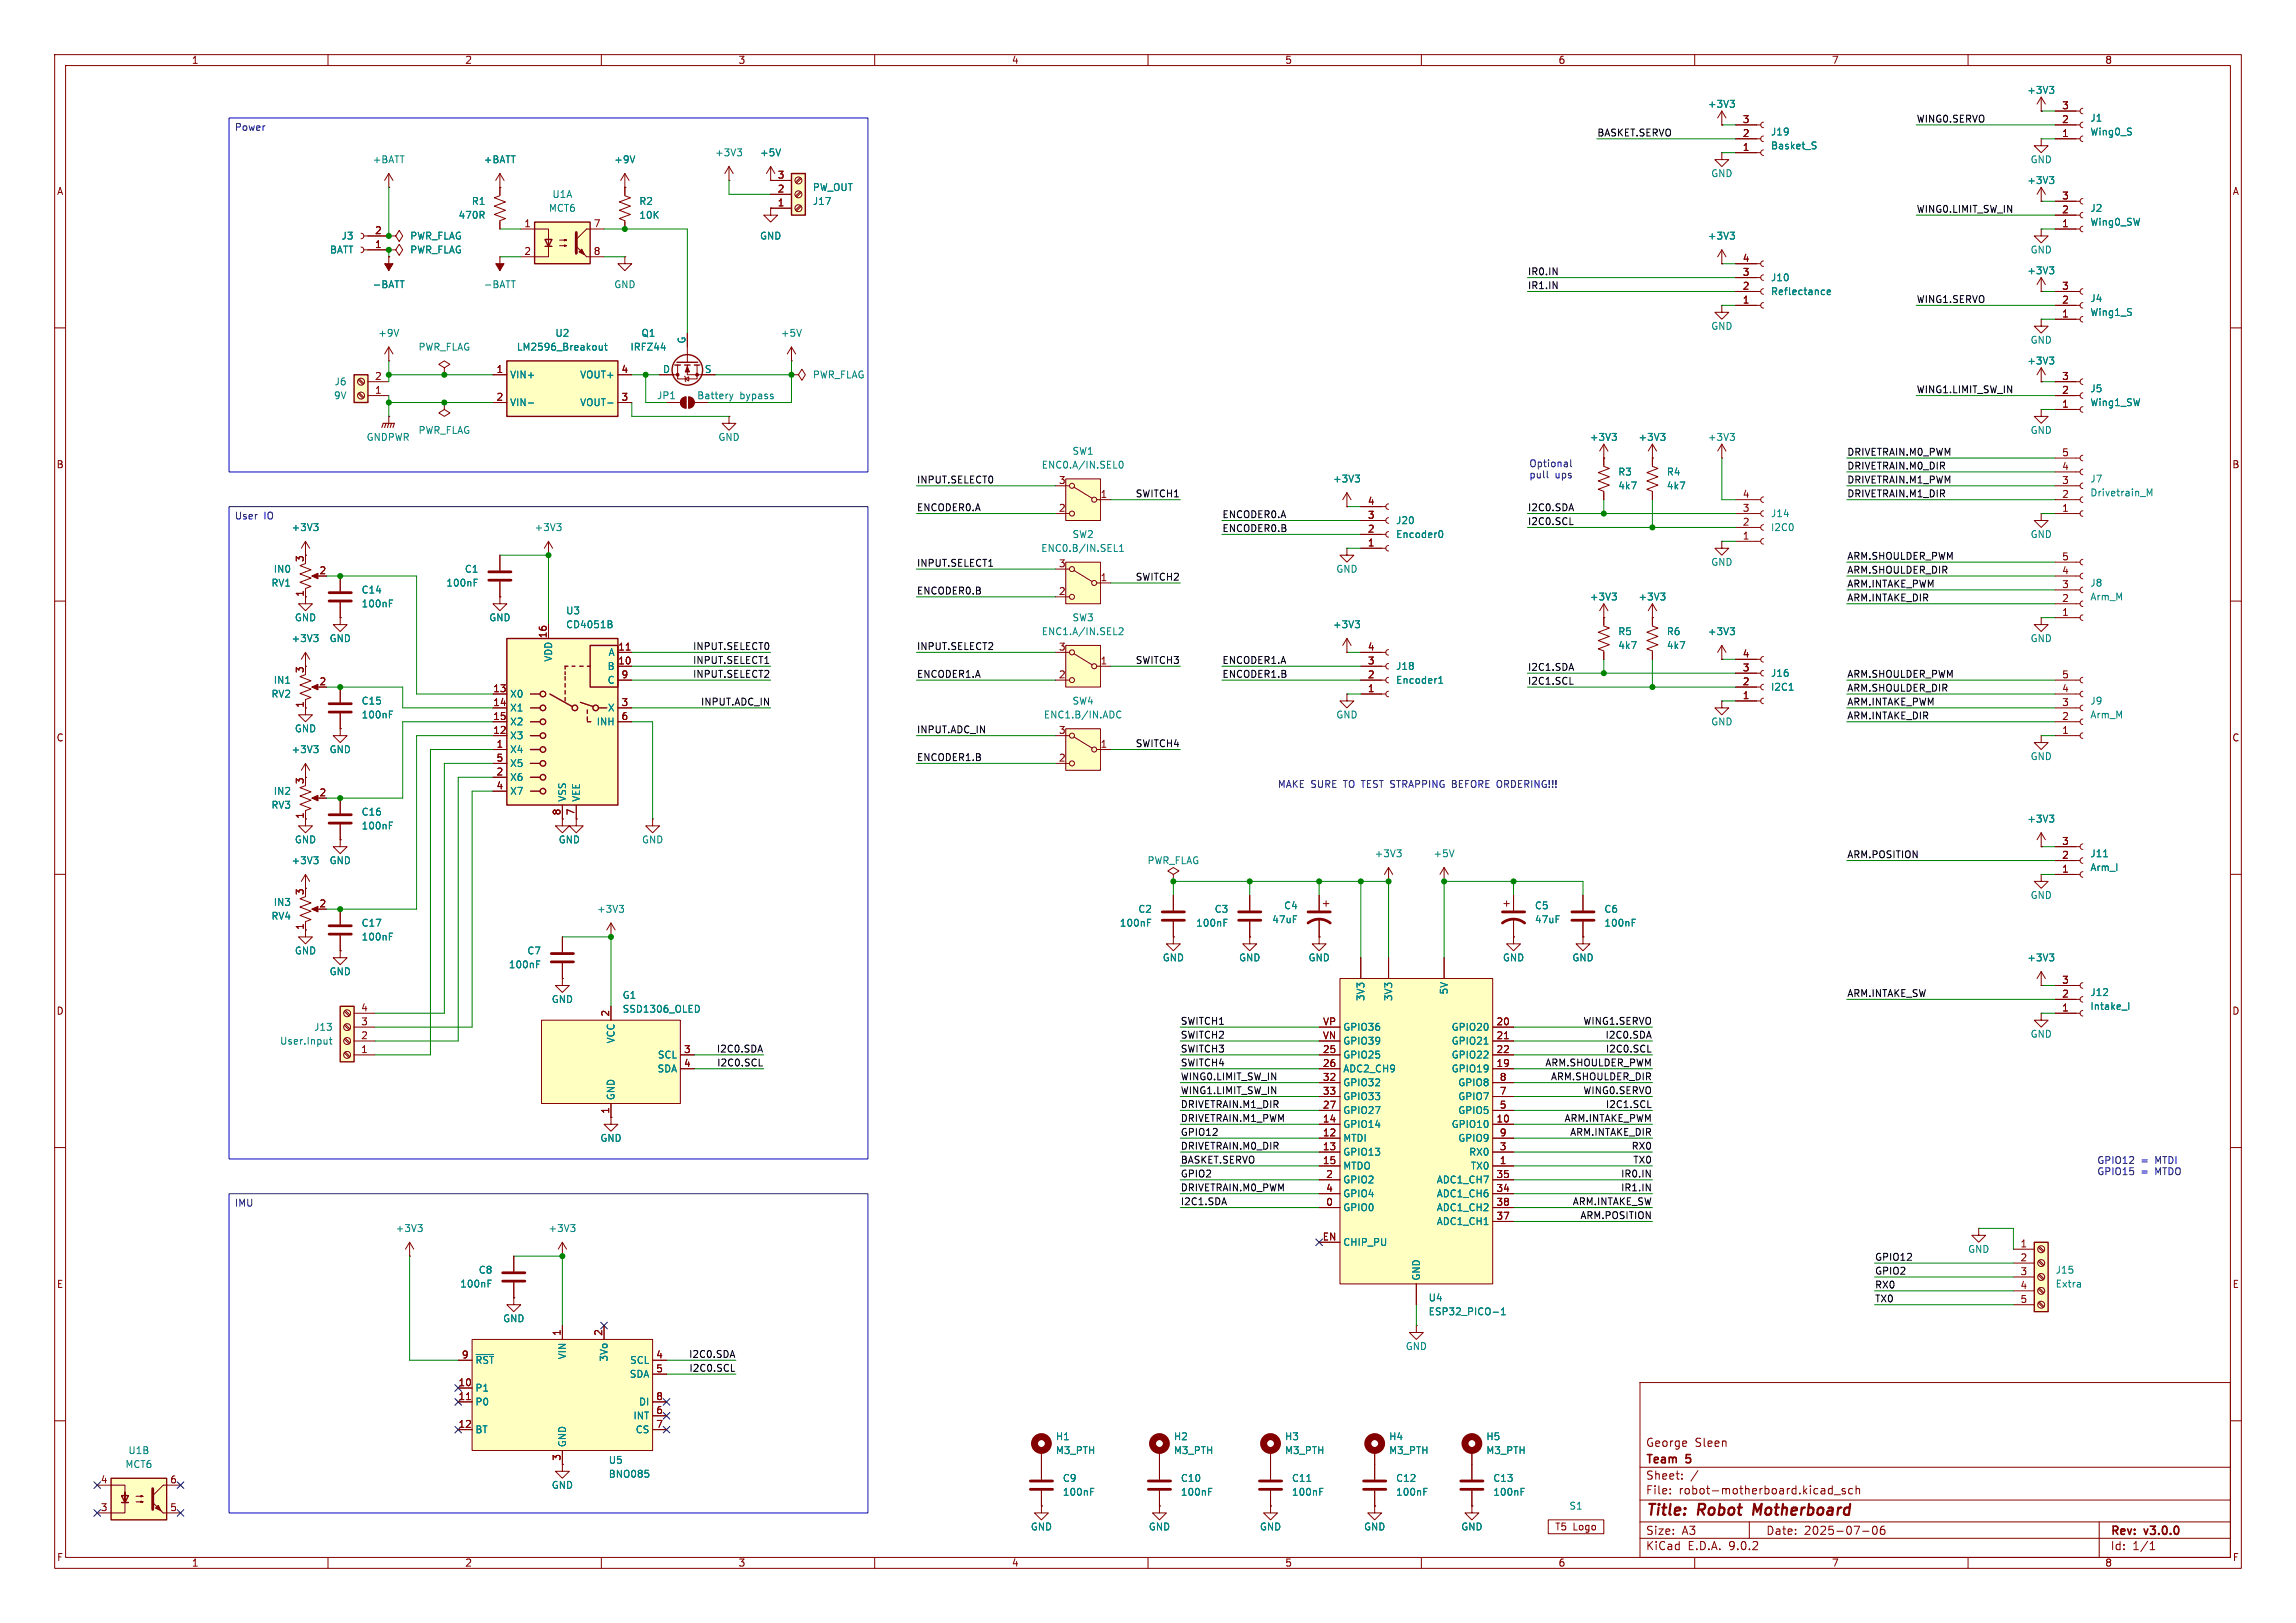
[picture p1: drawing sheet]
<svg xmlns="http://www.w3.org/2000/svg" width="420mm" height="297mm" viewBox="0 0 420 297" stroke-linecap="round" stroke-linejoin="round" font-family="sans-serif">
<defs><g id="words">
<g font-size="2.8" fill="#840000">
<text x="301" y="277.9">Title:</text>
<text x="310.6" y="277.9">Robot</text>
<text x="321.5" y="277.9">Motherboard</text>
</g>
<g font-size="2.1" fill="#840000">
<text x="301" y="268.2">Team</text>
<text x="301" y="265">George</text>
<text x="308.5" y="268.2">5</text>
<text x="310" y="265">Sleen</text>
<text x="301" y="273.7">File:</text>
<text x="301" y="271">Sheet:</text>
<text x="307.1" y="273.7">robot-motherboard.kicad_sch</text>
<text x="301" y="281.1">Size:</text>
<text x="307.6" y="281.1">A3</text>
<text x="323" y="281.1">Date:</text>
<text x="330" y="281.1">2025-07-06</text>
<text x="386" y="281.3">Rev:</text>
<text x="392.4" y="281.3">v3.0.0</text>
<text x="301" y="283.9">KiCad</text>
<text x="308.7" y="283.9">E.D.A.</text>
<text x="316.3" y="283.9">9.0.2</text>
<text x="386" y="283.9">Id:</text>
<text x="390.1" y="283.9">1/1</text>
</g>
<g font-size="1.8" fill="#840000">
<text x="35" y="11.9">1</text>
<text x="85" y="11.9">2</text>
<text x="135" y="11.9">3</text>
<text x="185" y="11.9">4</text>
<text x="235" y="11.9">5</text>
<text x="285" y="11.9">6</text>
<text x="335" y="11.9">7</text>
<text x="385" y="11.9">8</text>
<text x="318.7" y="22.6">3</text>
<text x="377.1" y="22.6">2</text>
<text x="377.1" y="20.1">3</text>
<text x="318.7" y="27.7">1</text>
<text x="318.7" y="25.1">2</text>
<text x="377.1" y="25.1">1</text>
<text x="10.3" y="35.9">A</text>
<text x="142.2" y="35.3">2</text>
<text x="142.2" y="32.8">3</text>
<text x="408.3" y="35.9">A</text>
<text x="95.8" y="41.7">1</text>
<text x="108.5" y="41.7">7</text>
<text x="142.2" y="37.8">1</text>
<text x="377.1" y="41.7">1</text>
<text x="377.1" y="39.1">2</text>
<text x="377.1" y="36.6">3</text>
<text x="68.5" y="45.5">1</text>
<text x="68.5" y="42.9">2</text>
<text x="95.8" y="46.7">2</text>
<text x="108.5" y="46.7">8</text>
<text x="318.7" y="53.1">2</text>
<text x="318.7" y="50.5">3</text>
<text x="318.7" y="48">4</text>
<text x="377.1" y="53.1">3</text>
<text x="318.7" y="55.6">1</text>
<text x="377.1" y="58.2">1</text>
<text x="377.1" y="55.6">2</text>
<text x="68.5" y="69.6">2</text>
<text x="90.7" y="68.3">1</text>
<text x="113.6" y="68.3">4</text>
<text x="377.1" y="69.6">3</text>
<text x="68.5" y="72.1">1</text>
<text x="90.7" y="73.4">2</text>
<text x="113.6" y="73.4">3</text>
<text x="377.1" y="74.7">1</text>
<text x="377.1" y="72.1">2</text>
<text x="377.1" y="83.6">5</text>
<text x="10.3" y="85.9">B</text>
<text x="193.6" y="88.6">3</text>
<text x="377.1" y="88.6">3</text>
<text x="377.1" y="86.1">4</text>
<text x="408.2" y="85.9">B</text>
<text x="193.6" y="93.7">2</text>
<text x="201.2" y="91.2">1</text>
<text x="250.1" y="95">3</text>
<text x="250.1" y="92.5">4</text>
<text x="318.7" y="93.7">3</text>
<text x="318.7" y="91.2">4</text>
<text x="377.1" y="93.7">1</text>
<text x="377.1" y="91.2">2</text>
<text x="250.1" y="100.1">1</text>
<text x="250.1" y="97.5">2</text>
<text x="318.7" y="98.8">1</text>
<text x="318.7" y="96.3">2</text>
<text x="55.6" y="102.9" transform="rotate(-90 55.6 102.9)">3</text>
<text x="58.3" y="105.2">2</text>
<text x="193.6" y="103.9">3</text>
<text x="201.2" y="106.4">1</text>
<text x="377.1" y="107.7">3</text>
<text x="377.1" y="105.2">4</text>
<text x="377.1" y="102.6">5</text>
<text x="55.6" y="109.3" transform="rotate(-90 55.6 109.3)">1</text>
<text x="193.6" y="109">2</text>
<text x="377.1" y="112.8">1</text>
<text x="377.1" y="110.2">2</text>
<text x="100.1" y="116.9" transform="rotate(-90 100.1 116.9)">16</text>
<text x="113" y="119.1">11</text>
<text x="193.6" y="119.1">3</text>
<text x="250.1" y="119.1">4</text>
<text x="55.6" y="123.3" transform="rotate(-90 55.6 123.3)">3</text>
<text x="58.3" y="125.5">2</text>
<text x="113" y="121.7">10</text>
<text x="113.6" y="124.2">9</text>
<text x="193.6" y="124.2">2</text>
<text x="201.2" y="121.7">1</text>
<text x="250.1" y="124.2">2</text>
<text x="250.1" y="121.7">3</text>
<text x="318.7" y="125.5">2</text>
<text x="318.7" y="122.9">3</text>
<text x="318.7" y="120.4">4</text>
<text x="377.1" y="124.2">5</text>
<text x="55.6" y="129.6" transform="rotate(-90 55.6 129.6)">1</text>
<text x="90.1" y="126.7">13</text>
<text x="90.1" y="129.3">14</text>
<text x="90.1" y="131.8">15</text>
<text x="113.6" y="129.3">3</text>
<text x="113.6" y="131.8">6</text>
<text x="250.1" y="126.7">1</text>
<text x="318.7" y="128">1</text>
<text x="377.1" y="131.8">2</text>
<text x="377.1" y="129.3">3</text>
<text x="377.1" y="126.7">4</text>
<text x="10.3" y="135.9">C</text>
<text x="90.1" y="134.4">12</text>
<text x="90.7" y="136.9">1</text>
<text x="193.6" y="134.4">3</text>
<text x="201.2" y="136.9">1</text>
<text x="377.1" y="134.4">1</text>
<text x="408.2" y="135.9">C</text>
<text x="55.6" y="143.6" transform="rotate(-90 55.6 143.6)">3</text>
<text x="90.7" y="139.4">5</text>
<text x="90.7" y="142">2</text>
<text x="193.6" y="139.4">2</text>
<text x="55.6" y="149.9" transform="rotate(-90 55.6 149.9)">1</text>
<text x="58.3" y="145.8">2</text>
<text x="90.7" y="144.5">4</text>
<text x="102.6" y="149.3" transform="rotate(-90 102.6 149.3)">8</text>
<text x="105.2" y="149.3" transform="rotate(-90 105.2 149.3)">7</text>
<text x="377.1" y="154.7">3</text>
<text x="377.1" y="159.8">1</text>
<text x="377.1" y="157.2">2</text>
<text x="55.6" y="163.9" transform="rotate(-90 55.6 163.9)">3</text>
<text x="58.3" y="166.1">2</text>
<text x="55.6" y="170.3" transform="rotate(-90 55.6 170.3)">1</text>
<text x="10.3" y="185.9">D</text>
<text x="66" y="185.2">4</text>
<text x="377.1" y="185.2">1</text>
<text x="377.1" y="182.6">2</text>
<text x="377.1" y="180.1">3</text>
<text x="408.2" y="185.9">D</text>
<text x="66" y="190.2">2</text>
<text x="66" y="187.7">3</text>
<text x="111.5" y="186.1" transform="rotate(-90 111.5 186.1)">2</text>
<text x="241.9" y="190.2">VN</text>
<text x="241.9" y="187.7">VP</text>
<text x="273.6" y="187.7">20</text>
<text x="273.6" y="190.2">21</text>
<text x="66" y="192.8">1</text>
<text x="125" y="192.8">3</text>
<text x="125" y="195.3">4</text>
<text x="241.9" y="192.8">25</text>
<text x="241.9" y="195.3">26</text>
<text x="241.9" y="197.9">32</text>
<text x="273.6" y="192.8">22</text>
<text x="273.6" y="195.3">19</text>
<text x="274.2" y="197.9">8</text>
<text x="111.5" y="203.9" transform="rotate(-90 111.5 203.9)">1</text>
<text x="241.9" y="200.4">33</text>
<text x="241.9" y="202.9">27</text>
<text x="274.2" y="200.4">7</text>
<text x="274.2" y="202.9">5</text>
<text x="241.9" y="205.5">14</text>
<text x="241.9" y="208">12</text>
<text x="273.6" y="205.5">10</text>
<text x="274.2" y="208">9</text>
<text x="241.9" y="210.6">13</text>
<text x="241.9" y="213.1">15</text>
<text x="242.5" y="215.6">2</text>
<text x="273.6" y="215.6">35</text>
<text x="274.2" y="210.6">3</text>
<text x="274.2" y="213.1">1</text>
<text x="242.5" y="218.2">4</text>
<text x="242.5" y="220.7">0</text>
<text x="273.6" y="218.2">34</text>
<text x="273.6" y="220.7">38</text>
<text x="241.9" y="227.1">EN</text>
<text x="273.6" y="223.3">37</text>
<text x="369.5" y="228.3">1</text>
<text x="369.5" y="230.9">2</text>
<text x="369.5" y="233.4">3</text>
<text x="10.3" y="235.9">E</text>
<text x="369.5" y="236">4</text>
<text x="369.5" y="238.5">5</text>
<text x="408.3" y="235.9">E</text>
<text x="102.6" y="244.5" transform="rotate(-90 102.6 244.5)">1</text>
<text x="110.2" y="244.5" transform="rotate(-90 110.2 244.5)">2</text>
<text x="84.4" y="248.7">9</text>
<text x="119.9" y="248.7">4</text>
<text x="119.9" y="251.2">5</text>
<text x="83.8" y="253.7">10</text>
<text x="83.8" y="256.3">11</text>
<text x="119.9" y="256.3">8</text>
<text x="83.8" y="261.4">12</text>
<text x="119.9" y="258.8">6</text>
<text x="119.9" y="261.4">7</text>
<text x="102.6" y="267.4" transform="rotate(-90 102.6 267.4)">3</text>
<text x="18.3" y="271.5">4</text>
<text x="31" y="271.5">6</text>
<text x="18.3" y="276.6">3</text>
<text x="31" y="276.6">5</text>
<text x="284.4" y="280.3">T5</text>
<text x="287.7" y="280.3">Logo</text>
<text x="10.3" y="285.9">F</text>
<text x="35" y="286.9">1</text>
<text x="85" y="286.9">2</text>
<text x="135" y="286.9">3</text>
<text x="185" y="286.9">4</text>
<text x="235" y="286.9">5</text>
<text x="285" y="286.9">6</text>
<text x="335" y="286.9">7</text>
<text x="385" y="286.9">8</text>
<text x="408.3" y="285.9">F</text>
</g>
<g font-size="1.8" fill="#008484">
<text x="370.7" y="17.4">+3V3</text>
<text x="312.3" y="19.9">+3V3</text>
<text x="382.3" y="22.5">J1</text>
<text x="130.7" y="28.8">+3V3</text>
<text x="138.9" y="28.8">+5V</text>
<text x="323.9" y="25">J19</text>
<text x="323.9" y="27.5">Basket_S</text>
<text x="382.3" y="25">Wing0_S</text>
<text x="68.1" y="30.1">+BATT</text>
<text x="88.4" y="30.1">+BATT</text>
<text x="112.3" y="30.1">+9V</text>
<text x="148.6" y="35.2">PW_OUT</text>
<text x="312.9" y="32.6">GND</text>
<text x="370.7" y="33.9">+3V3</text>
<text x="371.3" y="30.1">GND</text>
<text x="83.8" y="40.2">470R</text>
<text x="86.2" y="37.7">R1</text>
<text x="100.3" y="39">MCT6</text>
<text x="101" y="36.4">U1A</text>
<text x="116.8" y="37.7">R2</text>
<text x="116.8" y="40.2">10K</text>
<text x="148.6" y="37.7">J17</text>
<text x="382.3" y="39">J2</text>
<text x="382.3" y="41.5">Wing0_SW</text>
<text x="60.3" y="46.6">BATT</text>
<text x="62.4" y="44">J3</text>
<text x="74.9" y="44">PWR_FLAG</text>
<text x="74.9" y="46.6">PWR_FLAG</text>
<text x="138.9" y="44">GND</text>
<text x="312.3" y="44">+3V3</text>
<text x="371.3" y="46.6">GND</text>
<text x="68.1" y="52.9">-BATT</text>
<text x="88.4" y="52.9">-BATT</text>
<text x="112.3" y="52.9">GND</text>
<text x="323.9" y="51.7">J10</text>
<text x="370.7" y="50.4">+3V3</text>
<text x="323.9" y="54.2">Reflectance</text>
<text x="382.3" y="55.5">J4</text>
<text x="382.3" y="58">Wing1_S</text>
<text x="69.1" y="61.8">+9V</text>
<text x="76.5" y="64.4">PWR_FLAG</text>
<text x="94.5" y="64.4">LM2596_Breakout</text>
<text x="101.5" y="61.8">U2</text>
<text x="115.2" y="64.4">IRFZ44</text>
<text x="117.2" y="61.8">Q1</text>
<text x="125.5" y="63" transform="rotate(-90 125.5 63)">G</text>
<text x="142.7" y="61.8">+5V</text>
<text x="312.9" y="60.6">GND</text>
<text x="371.3" y="63.1">GND</text>
<text x="61.1" y="70.7">J6</text>
<text x="93.2" y="69.4">VIN+</text>
<text x="106" y="69.4">VOUT+</text>
<text x="121.2" y="68.3">D</text>
<text x="128.8" y="68.3">S</text>
<text x="148.6" y="69.4">PWR_FLAG</text>
<text x="370.7" y="66.9">+3V3</text>
<text x="382.3" y="72">J5</text>
<text x="61" y="73.3">9V</text>
<text x="93.2" y="74.5">VIN-</text>
<text x="106" y="74.5">VOUT-</text>
<text x="120.1" y="73.3">JP1</text>
<text x="127.4" y="73.3">Battery</text>
<text x="135.3" y="73.3">bypass</text>
<text x="382.3" y="74.5">Wing1_SW</text>
<text x="67" y="80.9">GNDPWR</text>
<text x="76.5" y="79.6">PWR_FLAG</text>
<text x="131.3" y="80.9">GND</text>
<text x="196.1" y="83.4">SW1</text>
<text x="290.7" y="80.9">+3V3</text>
<text x="299.6" y="80.9">+3V3</text>
<text x="312.3" y="80.9">+3V3</text>
<text x="371.3" y="79.6">GND</text>
<text x="190.5" y="86">ENC0.A/IN.SEL0</text>
<text x="243.7" y="88.5">+3V3</text>
<text x="295.9" y="87.2">R3</text>
<text x="295.9" y="89.8">4k7</text>
<text x="304.8" y="87.2">R4</text>
<text x="304.8" y="89.8">4k7</text>
<text x="382.3" y="88.5">J7</text>
<text x="323.9" y="94.8">J14</text>
<text x="382.3" y="91">Drivetrain_M</text>
<text x="53.2" y="97.4">+3V3</text>
<text x="97.7" y="97.4">+3V3</text>
<text x="190.4" y="101.2">ENC0.B/IN.SEL1</text>
<text x="196.1" y="98.7">SW2</text>
<text x="255.3" y="98.7">Encoder0</text>
<text x="255.3" y="96.1">J20</text>
<text x="323.9" y="97.4">I2C0</text>
<text x="371.3" y="98.7">GND</text>
<text x="49.6" y="107.5">RV1</text>
<text x="50" y="105">IN0</text>
<text x="81.6" y="107.5">100nF</text>
<text x="84.9" y="105">C1</text>
<text x="244.3" y="105">GND</text>
<text x="312.9" y="103.7">GND</text>
<text x="382.3" y="107.5">J8</text>
<text x="53.8" y="113.9">GND</text>
<text x="66" y="111.4">100nF</text>
<text x="66" y="108.8">C14</text>
<text x="89.4" y="113.9">GND</text>
<text x="103.5" y="112.6">U3</text>
<text x="196.1" y="113.9">SW3</text>
<text x="290.7" y="110.1">+3V3</text>
<text x="299.6" y="110.1">+3V3</text>
<text x="382.3" y="110.1">Arm_M</text>
<text x="53.2" y="117.7">+3V3</text>
<text x="60.2" y="117.7">GND</text>
<text x="103.5" y="115.2">CD4051B</text>
<text x="190.5" y="116.4">ENC1.A/IN.SEL2</text>
<text x="243.7" y="115.2">+3V3</text>
<text x="295.9" y="116.4">R5</text>
<text x="295.9" y="119">4k7</text>
<text x="304.8" y="116.4">R6</text>
<text x="304.8" y="119">4k7</text>
<text x="312.3" y="116.4">+3V3</text>
<text x="371.3" y="117.7">GND</text>
<text x="50" y="125.3">IN1</text>
<text x="101.2" y="121.2" transform="rotate(-90 101.2 121.2)">VDD</text>
<text x="111" y="122.8">B</text>
<text x="111" y="125.3">C</text>
<text x="111.2" y="120.2">A</text>
<text x="255.3" y="125.3">Encoder1</text>
<text x="255.3" y="122.8">J18</text>
<text x="323.9" y="124.1">J16</text>
<text x="49.6" y="127.9">RV2</text>
<text x="66" y="131.7">100nF</text>
<text x="66" y="129.1">C15</text>
<text x="93.2" y="127.9">X0</text>
<text x="93.2" y="130.4">X1</text>
<text x="111.1" y="130.4">X</text>
<text x="190.9" y="131.7">ENC1.B/IN.ADC</text>
<text x="196.1" y="129.1">SW4</text>
<text x="244.3" y="131.7">GND</text>
<text x="323.9" y="126.6">I2C1</text>
<text x="382.3" y="129.1">J9</text>
<text x="382.3" y="131.7">Arm_M</text>
<text x="53.8" y="134.2">GND</text>
<text x="93.2" y="132.9">X2</text>
<text x="93.2" y="135.5">X3</text>
<text x="109.1" y="132.9">INH</text>
<text x="312.9" y="132.9">GND</text>
<text x="53.2" y="138">+3V3</text>
<text x="60.2" y="138">GND</text>
<text x="93.2" y="138">X4</text>
<text x="93.2" y="140.6">X5</text>
<text x="93.2" y="143.1">X6</text>
<text x="371.3" y="139.3">GND</text>
<text x="49.6" y="148.2">RV3</text>
<text x="50" y="145.6">IN2</text>
<text x="66" y="149.5">C16</text>
<text x="93.2" y="145.6">X7</text>
<text x="103.7" y="146.8" transform="rotate(-90 103.7 146.8)">VSS</text>
<text x="106.3" y="146.8" transform="rotate(-90 106.3 146.8)">VEE</text>
<text x="53.8" y="154.5">GND</text>
<text x="66" y="152">100nF</text>
<text x="102.1" y="154.5">GND</text>
<text x="117.3" y="154.5">GND</text>
<text x="370.7" y="150.7">+3V3</text>
<text x="53.2" y="158.3">+3V3</text>
<text x="60.2" y="158.3">GND</text>
<text x="209.8" y="158.3">PWR_FLAG</text>
<text x="251.4" y="157.1">+3V3</text>
<text x="262.1" y="157.1">+5V</text>
<text x="382.3" y="159.6">Arm_I</text>
<text x="382.3" y="157.1">J11</text>
<text x="50" y="166">IN3</text>
<text x="109.1" y="167.2">+3V3</text>
<text x="208.1" y="167.2">C2</text>
<text x="222.1" y="167.2">C3</text>
<text x="234.8" y="166.6">C4</text>
<text x="280.7" y="166.6">C5</text>
<text x="293.4" y="167.2">C6</text>
<text x="371.3" y="164.7">GND</text>
<text x="49.6" y="168.5">RV4</text>
<text x="66" y="172.3">100nF</text>
<text x="66" y="169.8">C17</text>
<text x="204.7" y="169.8">100nF</text>
<text x="218.7" y="169.8">100nF</text>
<text x="232.6" y="169.1">47uF</text>
<text x="280.7" y="169.1">47uF</text>
<text x="293.4" y="169.8">100nF</text>
<text x="53.8" y="174.9">GND</text>
<text x="60.2" y="178.7">GND</text>
<text x="93" y="177.4">100nF</text>
<text x="96.4" y="174.9">C7</text>
<text x="212.6" y="176.1">GND</text>
<text x="226.6" y="176.1">GND</text>
<text x="239.3" y="176.1">GND</text>
<text x="274.8" y="176.1">GND</text>
<text x="287.5" y="176.1">GND</text>
<text x="370.7" y="176.1">+3V3</text>
<text x="100.8" y="183.7">GND</text>
<text x="113.8" y="183">G1</text>
<text x="113.8" y="185.5">SSD1306_OLED</text>
<text x="249.8" y="183.3" transform="rotate(-90 249.8 183.3)">3V3</text>
<text x="254.9" y="183.3" transform="rotate(-90 254.9 183.3)">3V3</text>
<text x="265" y="182.1" transform="rotate(-90 265 182.1)">5V</text>
<text x="382.3" y="182.5">J12</text>
<text x="382.3" y="185">Intake_I</text>
<text x="51.1" y="191.4">User.Input</text>
<text x="57.4" y="188.8">J13</text>
<text x="112.6" y="191" transform="rotate(-90 112.6 191)">VCC</text>
<text x="245.6" y="188.8">GPIO36</text>
<text x="245.6" y="191.4">GPIO39</text>
<text x="265.4" y="188.8">GPIO20</text>
<text x="265.4" y="191.4">GPIO21</text>
<text x="371.3" y="190.1">GND</text>
<text x="120.2" y="196.4">SDA</text>
<text x="120.2" y="193.9">SCL</text>
<text x="245.6" y="193.9">GPIO25</text>
<text x="245.6" y="196.4">ADC2_CH9</text>
<text x="265.4" y="193.9">GPIO22</text>
<text x="265.4" y="196.4">GPIO19</text>
<text x="112.6" y="201.4" transform="rotate(-90 112.6 201.4)">GND</text>
<text x="245.6" y="199">GPIO32</text>
<text x="245.6" y="201.5">GPIO33</text>
<text x="266.7" y="199">GPIO8</text>
<text x="266.7" y="201.5">GPIO7</text>
<text x="109.7" y="209.1">GND</text>
<text x="245.6" y="204.1">GPIO27</text>
<text x="245.6" y="206.6">GPIO14</text>
<text x="245.6" y="209.1">MTDI</text>
<text x="265.4" y="206.6">GPIO10</text>
<text x="266.7" y="204.1">GPIO5</text>
<text x="266.7" y="209.1">GPIO9</text>
<text x="245.6" y="211.7">GPIO13</text>
<text x="245.6" y="214.2">MTDO</text>
<text x="268.6" y="211.7">RX0</text>
<text x="269" y="214.2">TX0</text>
<text x="245.6" y="216.8">GPIO2</text>
<text x="245.6" y="219.3">GPIO4</text>
<text x="245.6" y="221.8">GPIO0</text>
<text x="262.7" y="216.8">ADC1_CH7</text>
<text x="262.7" y="219.3">ADC1_CH6</text>
<text x="262.7" y="221.8">ADC1_CH2</text>
<text x="72.3" y="225.7">+3V3</text>
<text x="100.2" y="225.7">+3V3</text>
<text x="262.7" y="224.4">ADC1_CH1</text>
<text x="87.5" y="233.3">C8</text>
<text x="245.6" y="228.2">CHIP_PU</text>
<text x="359.9" y="229.5">GND</text>
<text x="375.9" y="233.3">J15</text>
<text x="84.1" y="235.8">100nF</text>
<text x="259.9" y="234.4" transform="rotate(-90 259.9 234.4)">GND</text>
<text x="261.2" y="238.4">U4</text>
<text x="375.9" y="235.8">Extra</text>
<text x="91.9" y="242.2">GND</text>
<text x="261.2" y="240.9">ESP32_PICO-1</text>
<text x="86.9" y="249.8">~{RST}</text>
<text x="103.7" y="248.8" transform="rotate(-90 103.7 248.8)">VIN</text>
<text x="111.4" y="249.3" transform="rotate(-90 111.4 249.3)">3Vo</text>
<text x="115.2" y="249.8">SCL</text>
<text x="257" y="247.2">GND</text>
<text x="86.9" y="254.9">P1</text>
<text x="86.9" y="257.4">P0</text>
<text x="115.1" y="252.3">SDA</text>
<text x="116.8" y="257.4">DI</text>
<text x="86.9" y="262.5">BT</text>
<text x="115.8" y="259.9">INT</text>
<text x="116.2" y="262.5">CS</text>
<text x="193" y="263.8">H1</text>
<text x="214.6" y="263.8">H2</text>
<text x="235" y="263.8">H3</text>
<text x="254" y="263.8">H4</text>
<text x="271.8" y="263.8">H5</text>
<text x="22.8" y="268.8">MCT6</text>
<text x="23.4" y="266.3">U1B</text>
<text x="103.7" y="264.9" transform="rotate(-90 103.7 264.9)">GND</text>
<text x="111.3" y="268.1">U5</text>
<text x="193" y="266.3">M3_PTH</text>
<text x="214.6" y="266.3">M3_PTH</text>
<text x="235" y="266.3">M3_PTH</text>
<text x="254" y="266.3">M3_PTH</text>
<text x="271.8" y="266.3">M3_PTH</text>
<text x="100.8" y="272.6">GND</text>
<text x="111.3" y="270.6">BNO085</text>
<text x="194.3" y="271.4">C9</text>
<text x="194.3" y="273.9">100nF</text>
<text x="215.9" y="273.9">100nF</text>
<text x="215.9" y="271.4">C10</text>
<text x="236.2" y="273.9">100nF</text>
<text x="236.2" y="271.4">C11</text>
<text x="255.3" y="273.9">100nF</text>
<text x="255.3" y="271.4">C12</text>
<text x="273.1" y="273.9">100nF</text>
<text x="273.1" y="271.4">C13</text>
<text x="188.5" y="280.3">GND</text>
<text x="210.1" y="280.3">GND</text>
<text x="230.4" y="280.3">GND</text>
<text x="249.4" y="280.3">GND</text>
<text x="267.2" y="280.3">GND</text>
<text x="287" y="276.5">S1</text>
</g>
<g font-size="1.8">
<text x="350.5" y="22.5">WING0.SERVO</text>
<text x="292.1" y="25.1">BASKET.SERVO</text>
<text x="350.5" y="39">WING0.LIMIT_SW_IN</text>
<text x="279.4" y="50.5">IR0.IN</text>
<text x="279.4" y="53">IR1.IN</text>
<text x="350.5" y="55.5">WING1.SERVO</text>
<text x="350.5" y="72">WING1.LIMIT_SW_IN</text>
<text x="337.8" y="83.5">DRIVETRAIN.M0_PWM</text>
<text x="167.6" y="88.6">INPUT.SELECT0</text>
<text x="337.8" y="88.6">DRIVETRAIN.M1_PWM</text>
<text x="337.8" y="86">DRIVETRAIN.M0_DIR</text>
<text x="167.6" y="93.6">ENCODER0.A</text>
<text x="207.7" y="91.1">SWITCH1</text>
<text x="223.5" y="94.9">ENCODER0.A</text>
<text x="279.4" y="93.6">I2C0.SDA</text>
<text x="337.8" y="91.1">DRIVETRAIN.M1_DIR</text>
<text x="223.5" y="97.4">ENCODER0.B</text>
<text x="279.4" y="96.2">I2C0.SCL</text>
<text x="167.6" y="103.8">INPUT.SELECT1</text>
<text x="207.7" y="106.3">SWITCH2</text>
<text x="337.8" y="107.6">ARM.INTAKE_PWM</text>
<text x="337.8" y="105.1">ARM.SHOULDER_DIR</text>
<text x="337.8" y="102.5">ARM.SHOULDER_PWM</text>
<text x="167.6" y="108.9">ENCODER0.B</text>
<text x="337.8" y="110.1">ARM.INTAKE_DIR</text>
<text x="126.7" y="119">INPUT.SELECT0</text>
<text x="167.6" y="119">INPUT.SELECT2</text>
<text x="126.7" y="124.1">INPUT.SELECT2</text>
<text x="126.7" y="121.6">INPUT.SELECT1</text>
<text x="167.6" y="124.1">ENCODER1.A</text>
<text x="207.7" y="121.6">SWITCH3</text>
<text x="223.5" y="124.1">ENCODER1.B</text>
<text x="223.5" y="121.6">ENCODER1.A</text>
<text x="279.4" y="122.8">I2C1.SDA</text>
<text x="279.4" y="125.4">I2C1.SCL</text>
<text x="337.8" y="124.1">ARM.SHOULDER_PWM</text>
<text x="128.1" y="129.2">INPUT.ADC_IN</text>
<text x="337.8" y="131.7">ARM.INTAKE_DIR</text>
<text x="337.8" y="126.7">ARM.SHOULDER_DIR</text>
<text x="337.8" y="129.2">ARM.INTAKE_PWM</text>
<text x="167.6" y="134.3">INPUT.ADC_IN</text>
<text x="207.7" y="136.8">SWITCH4</text>
<text x="167.6" y="139.4">ENCODER1.B</text>
<text x="337.8" y="157.1">ARM.POSITION</text>
<text x="337.8" y="182.5">ARM.INTAKE_SW</text>
<text x="215.9" y="187.6">SWITCH1</text>
<text x="215.9" y="190.2">SWITCH2</text>
<text x="289.5" y="187.6">WING1.SERVO</text>
<text x="293.6" y="190.2">I2C0.SDA</text>
<text x="131" y="192.7">I2C0.SDA</text>
<text x="131.1" y="195.2">I2C0.SCL</text>
<text x="215.9" y="195.2">SWITCH4</text>
<text x="215.9" y="192.7">SWITCH3</text>
<text x="215.9" y="197.8">WING0.LIMIT_SW_IN</text>
<text x="282.6" y="195.2">ARM.SHOULDER_PWM</text>
<text x="283.6" y="197.8">ARM.SHOULDER_DIR</text>
<text x="293.7" y="192.7">I2C0.SCL</text>
<text x="215.9" y="200.3">WING1.LIMIT_SW_IN</text>
<text x="215.9" y="202.9">DRIVETRAIN.M1_DIR</text>
<text x="289.5" y="200.3">WING0.SERVO</text>
<text x="293.7" y="202.9">I2C1.SCL</text>
<text x="215.9" y="205.4">DRIVETRAIN.M1_PWM</text>
<text x="215.9" y="207.9">GPIO12</text>
<text x="286.1" y="205.4">ARM.INTAKE_PWM</text>
<text x="287.1" y="207.9">ARM.INTAKE_DIR</text>
<text x="215.9" y="213">BASKET.SERVO</text>
<text x="215.9" y="210.5">DRIVETRAIN.M0_DIR</text>
<text x="215.9" y="215.6">GPIO2</text>
<text x="296.4" y="215.6">IR0.IN</text>
<text x="298.4" y="210.5">RX0</text>
<text x="298.7" y="213">TX0</text>
<text x="215.9" y="218.1">DRIVETRAIN.M0_PWM</text>
<text x="215.9" y="220.6">I2C1.SDA</text>
<text x="287.6" y="220.6">ARM.INTAKE_SW</text>
<text x="296.4" y="218.1">IR1.IN</text>
<text x="289" y="223.2">ARM.POSITION</text>
<text x="342.9" y="230.8">GPIO12</text>
<text x="342.9" y="233.3">GPIO2</text>
<text x="342.9" y="238.4">TX0</text>
<text x="342.9" y="235.9">RX0</text>
<text x="126" y="248.6">I2C0.SDA</text>
<text x="126" y="251.1">I2C0.SCL</text>
</g>
<g font-size="1.8" fill="#0000c2">
<text x="42.9" y="24.3">Power</text>
<text x="279.7" y="85.7">Optional</text>
<text x="279.7" y="87.7">pull</text>
<text x="284.5" y="87.7">ups</text>
<text x="42.9" y="95.4">User</text>
<text x="48.3" y="95.4">IO</text>
<text x="233.7" y="144.4">MAKE SURE TO TEST STRAPPING BEFORE ORDERING!!!</text>
<text x="383.5" y="213.2">GPIO12</text>
<text x="383.5" y="215.2">GPIO15</text>
<text x="391.6" y="213.2">=</text>
<text x="391.6" y="215.2">=</text>
<text x="394.3" y="213.2">MTDI</text>
<text x="394.3" y="215.2">MTDO</text>
<text x="42.9" y="221.1">IMU</text>
</g>
</g></defs>
<path d="M0 0h420v297h-420z" fill="#fff" stroke="#fff" stroke-width=".18"/>
<g fill="none" stroke="#840000" stroke-width=".18">
<path d="M10 10h400v277h-400zM12 12h396v273h-396zM60 10v2M110 10v2M160 10v2M210 10v2M260 10v2M310 10v2M360 10v2M315 48.3h.1M315 45.7v2.6M315 45.7l-.8 1.3"/>
<path d="M315 45.7l.7 1.3M373.4 58.4v1.3h1.2l-1.2 1.3-1.3-1.3h1.3M373.4 58.4h.1M10 60h2M373.4 74.9v1.3h1.2l-1.2 1.3-1.3-1.3h1.3M373.4 74.9h.1M408 60h2M248.9 97.8h4.6M248.9 95.3h4.6M248.9 92.7h4.6M254 99.8l-.4 .2-.1 .3 .1 .4 .4 .1M254 97.3l-.4 .1-.1 .4 .1 .3 .4 .2"/>
<path d="M254 94.7l-.4 .2-.1 .4 .1 .3 .4 .2M254 92.2l-.4 .2-.1 .3 .1 .4 .4 .1M293.4 81.3v4l1 .4-2 .8 2 .7-2 .8 2 .8-2 .7 1 .4v1.5M293.4 83.8h.1M293.4 81.3l-.8 1.3M293.4 81.3l.7 1.3M10 110h2M248.9 100.3h4.6M248.9 119.4h4.6M254 118.9l-.4 .1-.1 .4 .1 .3 .4 .2M293.4 113v1.6l1 .3-2 .8 2 .8-2 .7 2 .8-2 .7 1 .4v1.6M302.3 113h.1"/>
<path d="M302.3 110.5v4.1l1 .3-2.1 .8 2.1 .8-2.1 .7 2.1 .8-2.1 .7 1.1 .4v1.6M302.3 110.5l-.8 1.3M302.3 110.5l.7 1.3M315 118.1l-.8 1.3M315 118.1l.7 1.3M315 118.1v2.6M408 110h2M248.9 127h4.6M248.9 124.5h4.6M248.9 121.9h4.6M254 126.5l-.4 .1-.1 .4 .1 .4 .4 .1M254 124l-.4 .1-.1 .4 .1 .3 .4 .2"/>
<path d="M254 121.4l-.4 .2-.1 .3 .1 .4 .4 .1M315 120.7h.1M317.5 128.3h4.6M317.5 125.7h4.6M317.5 123.2h4.6M317.5 120.7h4.6M322.6 127.8l-.4 .1-.1 .4 .1 .3 .4 .2M322.6 125.2l-.4 .2-.1 .3 .1 .4 .4 .1M322.6 122.7l-.4 .1-.1 .4 .1 .3 .4 .2M322.6 120.1l-.4 .2-.1 .4 .1 .3 .4 .2M10 160h2M408 160h2"/>
<path d="M62.2 174v1.3h-1.2l1.2 1.2 1.3-1.2h-1.3M62.2 174h.1M102.9 179.1v1.2h1.2l-1.2 1.3-1.3-1.3h1.3M102.9 179.1h.1M102.9 171.5v2.7M102.9 176.3v2.8M214.6 160l-1-.6 1-.6 1 .6-1 .6v1.3M214.6 161.3h.1M214.6 171.5v1.2h1.3l-1.3 1.3-1.2-1.3h1.2M214.6 171.5h.1M214.6 163.8v2.8M214.6 168.7v2.8"/>
<path d="M228.6 171.5v1.2h1.3l-1.3 1.3-1.3-1.3h1.3M228.6 171.5h.1M10 210h2M408 210h2M259.1 242.6v1.2h1.2l-1.2 1.3-1.3-1.3h1.3M259.1 242.6h.1M300 253h108v32h-108zM10 260h2M190.5 275.6v1.3h1.3l-1.3 1.2-1.3-1.2h1.3M190.5 275.6h.1M190.5 265.4v5.4M190.5 272.8v2.8"/>
<path d="M212.1 275.6v1.3h1.3l-1.3 1.2-1.3-1.2h1.3M212.1 275.6h.1M212.1 265.4v5.4M212.1 272.8v2.8M232.4 275.6v1.3h1.3l-1.3 1.2-1.3-1.2h1.3M232.4 275.6h.1M232.4 265.4v5.4M232.4 272.8v2.8M251.5 275.6v1.3h1.2l-1.2 1.2-1.3-1.2h1.3M251.5 275.6h.1M251.5 265.4v5.4M251.5 272.8v2.8"/>
<path d="M269.2 275.6v1.3h1.3l-1.3 1.2-1.2-1.2h1.2M269.2 275.6h.1M269.2 265.4v5.4M269.2 272.8v2.8M283.2 278.1h10.2v2.6h-10.2zM300 278.5h108M300 274.5h108M300 268.5h108M305.5 273.2v.2M305.5 272.5v.1M307.7 270.5v.2M307.7 269.8v.1"/>
<path d="M310.6 269.1l-1.3 1.9M320 278.5v3M334.7 272.4l.5 .1M335.2 271.9v1.5M335.2 273.3l-.5 .1M335.5 273.5h1.2M337.5 272.5l-.3-.1-.3 .2 .1 .2 .5 .2v.3h-.6M338.9 272.5l-.5-.1-.2 .3v.4l.1 .2h.6M339.5 272.5l.2-.1 .4 .1 .1 .9M339.5 271.9v1.5M342.7 279.4l.2-.1a.8 .8 0 0 1 .5 .7 .8 .8 0 0 1-.5 .8l-.2-.2-.2-.4zM344.7 279.3a.59 .59 0 0 0-.8 .6v.6l.2 .2 .4 .1 .2-.2 .1-.5-.1-.2h-.5l-.3 .2"/>
<path d="M384 278.5v6.5M408 260h2M60 285v2M110 285v2M160 285v2M210 285v2M260 285v2M300 281.5h108M310 285v2M340.7 280.2h1.2M360 285v2M393.3 283.6h.9"/>
<path d="M393.3 282.5l.4-.4v1.5"/>
</g>
<path d="M320.9 275.2l-.2 2" fill="none" stroke="#840000" stroke-width=".4"/>
<g fill="none" stroke="#840000" stroke-width="1.3">
<circle cx="190.5" cy="264.2" r="1.27"/>
<circle cx="212.1" cy="264.2" r="1.27"/>
<circle cx="232.4" cy="264.2" r="1.27"/>
<circle cx="251.5" cy="264.2" r="1.27"/>
<circle cx="269.2" cy="264.2" r="1.27"/>
</g>
<g fill="none" stroke="#840000" stroke-width=".51">
<path d="M100.8 174.5h4.1M100.8 176h4.1M212.6 166.9h4.1M212.6 168.4h4.1M188.5 271h4M188.5 272.5h4M210.1 271h4M210.1 272.5h4M230.4 271h4M230.4 272.5h4M249.4 271h4.1M249.4 272.5h4.1"/>
<path d="M267.2 271h4.1M267.2 272.5h4.1"/>
</g>
<g fill="none" stroke="#008484" stroke-width=".18">
<path d="M316.5 42.5h.8l-.5 .5M317 43l.3 .2v.3l-.3 .3M294.9 79.3h.8l-.5 .5M295.4 79.8l.3 .2v.3l-.3 .3M263.4 97.2l.1-.1a.68 .68 0 0 1 .4 .6 .68 .68 0 0 1-.4 .7l-.1-.1M303.8 108.5h.8l-.5 .5M304.3 109l.3 .3v.3l-.3 .2M316.5 114.9h.8l-.5 .5M317 115.4l.3 .2v.3l-.3 .2M263.2 125h.7M263.2 124.1l.3-.3v1.2M327.3 126.3h.7"/>
<path d="M98.2 176.4h.4M98.2 175.8h.6M209.9 168.8h.4M209.9 168.2h.6M199.5 273h.4M199.5 272.4h.6M221.1 273h.4M221.1 272.4h.6M239.1 271.1h.7M241.4 273h.4M241.4 272.4h.6M260.5 273h.4"/>
<path d="M260.5 272.4h.6M278.2 273h.5M278.2 272.4h.6"/>
</g>
<path d="M245.1 179.1h27.9v55.8h-27.9z" fill="#ffffc2"/>
<g fill="none" stroke="#840000" stroke-width=".18">
<path d="M315 99.1v1.2h1.2l-1.2 1.3-1.3-1.3h1.3M315 99.1h.1M317.5 99.1h4.6M317.5 96.5h4.6M317.5 94h4.6M317.5 91.4h4.6M322.6 98.6l-.4 .1-.1 .4 .1 .3 .4 .2M322.6 96l-.4 .2-.1 .3 .1 .4 .4 .1M322.6 93.5l-.4 .1-.1 .4 .1 .3 .4 .2M322.6 90.9l-.4 .2-.1 .3 .1 .4 .4 .1M293.4 113h.1M293.4 110.5l-.8 1.3"/>
<path d="M293.4 110.5l.7 1.3M293.4 110.5v2.5M264.2 158.8v2.5M264.2 158.8l-.8 1.2M264.2 158.8l.7 1.2M373.4 154.9h.1M373.4 152.4l-.8 1.3M373.4 152.4l.7 1.3M373.4 152.4v2.5M375.9 157.5h4.6M375.9 154.9h4.6M381 159.5l-.4 .2-.1 .3 .1 .4 .4 .1"/>
<path d="M381 157l-.4 .1-.1 .4 .1 .3 .4 .2M381 154.4l-.4 .2-.1 .3 .1 .4 .4 .1M245.1 179.1h27.9v55.8h-27.9zM248.9 175.3v3.8M254 175.3v3.8M264.2 161.3h.1M264.2 175.3v3.8M275.1 165.4h1M275.6 164.8v1.1M276.9 171.5v1.2h1.2l-1.2 1.3-1.3-1.3h1.3M276.9 171.5h.1M276.9 163.8v2.8"/>
<path d="M276.9 168.1v3.4M289.6 171.5v1.2h1.2l-1.2 1.3-1.3-1.3h1.3M289.6 171.5h.1M373.4 160v1.3h1.2l-1.2 1.3-1.3-1.3h1.3M373.4 160h.1M375.9 160h4.6M241.3 188h3.8M241.3 190.5h3.8M241.3 193h3.8M241.3 195.6h3.8M241.3 198.1h3.8M273 188h3.9"/>
<path d="M273 190.5h3.9M273 193h3.9M273 195.6h3.9M273 198.1h3.9M275.2 190.1h.7M241.3 200.7h3.8M241.3 203.2h3.8M241.3 205.7h3.8M241.3 208.3h3.8M241.3 210.8h3.8M241.3 213.4h3.8M241.3 215.9h3.8"/>
<path d="M241.3 218.4h3.8M273 200.7h3.9M273 203.2h3.9M273 205.7h3.9M273 208.3h3.9M273 210.8h3.9M273 213.4h3.9M273 215.9h3.9M273 218.4h3.9M241.3 221h3.8M241.3 227.3h3.8M259.1 234.9v3.9"/>
<path d="M273 221h3.9M273 223.5h3.9"/>
</g>
<path d="M294.9 108.5h.8l-.5 .5M295.4 109l.3 .3v.3l-.3 .2M266 155.5l-.4 1.3M374.9 149.2h.8l-.4 .5M375.4 149.7l.3 .2v.3l-.3 .2M384.8 156.8h.7M271.5 191.1h.7M274.6 239.7l.4-.4v1.3M273.1 240.1h1M274.6 240.6h.8" fill="none" stroke="#008484" stroke-width=".18"/>
<path d="M274.8 168.9a3.3 3.3 0 0 1 4.1 0M274.8 166.9h4.1" fill="none" stroke="#840000" stroke-width=".51"/>
<path d="M372.1 227.3h2.5v12.7h-2.5z" fill="#ffffc2"/>
<path d="M372.1 227.3h2.5v12.7h-2.5z" fill="none" stroke="#840000" stroke-width=".25"/>
<g fill="none" stroke="#840000" stroke-width=".18">
<path d="M373.4 17.8v2.5M373.4 17.8l-.8 1.3M373.4 17.8l.7 1.3M381 19.8l-.3 .1-.2 .4 .1 .3 .4 .2M315 22.9h.1M315 27.9v1.3h1.2l-1.2 1.3-1.3-1.3h1.3M315 27.9h.1M315 20.3l-.8 1.3M315 20.3l.7 1.3M315 20.3v2.6M317.5 27.9h4.6M317.5 25.4h4.6"/>
<path d="M317.5 22.9h4.6M322.6 27.4l-.3 .2-.2 .3 .1 .4 .4 .1M322.6 24.9l-.3 .1-.2 .4 .1 .3 .4 .2M322.6 22.4l-.3 .1-.2 .4 .1 .3 .4 .2M373.4 25.4v1.3h1.2l-1.2 1.2-1.3-1.2h1.3M373.4 25.4h.1M373.4 36.8h.1M373.4 20.3h.1M373.4 34.3v2.5M373.4 34.3l-.8 1.3M373.4 34.3l.7 1.3M375.9 25.4h4.6"/>
<path d="M375.9 22.9h4.6M375.9 20.3h4.6M375.9 39.4h4.6M375.9 36.8h4.6M381 24.9l-.3 .1-.2 .4 .1 .3 .4 .2M381 22.4l-.3 .1-.2 .4 .1 .3 .4 .2M381 38.9l-.3 .1-.2 .4 .1 .3 .4 .2M381 36.3l-.3 .1-.2 .4 .1 .4 .4 .1M315 55.9v1.3h1.2l-1.2 1.2-1.3-1.2h1.3M315 55.9h.1M317.5 55.9h4.6M317.5 53.3h4.6"/>
<path d="M317.5 50.8h4.6M317.5 48.3h4.6M322.6 55.4l-.4 .1-.1 .4 .1 .3 .4 .2M322.6 52.8l-.4 .2-.1 .3 .1 .4 .4 .1M322.6 50.3l-.4 .1-.1 .4 .1 .4 .4 .1M322.6 47.8l-.4 .1-.1 .4 .1 .3 .4 .2M373.4 41.9v1.3h1.2l-1.2 1.3-1.3-1.3h1.3M373.4 41.9h.1M373.4 53.3h.1M373.4 50.8v2.5M373.4 50.8l-.8 1.3M373.4 50.8l.7 1.3"/>
<path d="M375.9 58.4h4.6M375.9 55.9h4.6M375.9 53.3h4.6M375.9 41.9h4.6M381 57.9l-.4 .2-.1 .3 .1 .4 .4 .1M381 55.4l-.4 .1-.1 .4 .1 .3 .4 .2M381 52.8l-.4 .2-.1 .3 .1 .4 .4 .1M381 41.4l-.3 .1-.2 .4 .1 .3 .4 .2M373.4 69.9h.1M373.4 67.3v2.6M373.4 67.3l-.8 1.3M373.4 67.3l.7 1.3"/>
<path d="M375.9 74.9h4.6M375.9 72.4h4.6M375.9 69.9h4.6M381 74.4l-.4 .2-.1 .3 .1 .4 .4 .1M381 71.9l-.4 .1-.1 .4 .1 .3 .4 .2M381 69.3l-.4 .2-.1 .4 .1 .3 .4 .2M100.3 99.1l-.7 1.2M100.3 99.1l.8 1.2M100.3 99.1v2.5M302.3 81.3v4l1 .4-2.1 .8 2.1 .7-2.1 .8 2.1 .8-2.1 .7 1.1 .4v1.5M302.3 83.8h.1M302.3 81.3l-.8 1.3"/>
<path d="M302.3 81.3l.7 1.3M315 83.8h.1M315 81.3v2.5M315 81.3l-.8 1.3M315 81.3l.7 1.3M373.4 94v1.3h1.2l-1.2 1.2-1.3-1.2h1.3M373.4 94h.1M375.9 94h4.6M375.9 91.4h4.6M375.9 88.9h4.6M375.9 86.4h4.6M375.9 83.8h4.6"/>
<path d="M381 93.5l-.4 .1-.1 .4 .1 .3 .4 .2M381 90.9l-.4 .2-.1 .3 .1 .4 .4 .1M381 88.4l-.4 .1-.1 .4 .1 .4 .4 .1M381 85.9l-.4 .1-.1 .4 .1 .3 .4 .2M381 83.3l-.4 .2-.1 .3 .1 .4 .4 .1M91.4 101.6v2.8M91.4 106.4v2.8M100.3 101.6h.1M373.4 113v1.3h1.2l-1.2 1.3-1.3-1.3h1.3M373.4 113h.1M375.9 113h4.6M375.9 110.5h4.6"/>
<path d="M375.9 108h4.6M375.9 105.4h4.6M375.9 102.9h4.6M381 112.5l-.4 .2-.1 .3 .1 .4 .4 .1M381 110l-.4 .1-.1 .4 .1 .3 .4 .2M381 107.4l-.4 .2-.1 .4 .1 .3 .4 .2M381 104.9l-.4 .2-.1 .3 .1 .4 .4 .1M381 102.4l-.4 .1-.1 .4 .1 .3 .4 .2M315 128.3v1.2h1.2l-1.2 1.3-1.3-1.3h1.3M315 128.3h.1M373.4 134.6v1.3h1.2l-1.2 1.3-1.3-1.3h1.3M373.4 134.6h.1"/>
<path d="M375.9 134.6h4.6M375.9 132.1h4.6M375.9 129.5h4.6M375.9 127h4.6M375.9 124.5h4.6M381 134.1l-.4 .2-.1 .3 .1 .4 .4 .1M381 131.6l-.4 .1-.1 .4 .1 .3 .4 .2M381 129l-.4 .2-.1 .3 .1 .4 .4 .1M381 126.5l-.4 .1-.1 .4 .1 .4 .4 .1M381 124l-.4 .1-.1 .4 .1 .3 .4 .2M55.9 143.8l-1 .3 2 .8-2 .8 2 .7-2 .8 2 .8-1 .3v1.6M57.4 146.1h1"/>
<path d="M254 158.8l-.8 1.2M254 158.8l.8 1.2M254 158.8v2.5M254 161.3h.1M289.6 163.8v2.8M289.6 168.7v2.8M373.4 177.8l-.8 1.3M373.4 177.8l.7 1.3M373.4 177.8v2.5M381 179.8l-.4 .2-.1 .3 .1 .4 .4 .1M373.4 180.3h.1M373.4 185.4v1.3h1.2l-1.2 1.3-1.3-1.3h1.3"/>
<path d="M373.4 185.4h.1M375.9 185.4h4.6M375.9 182.9h4.6M375.9 180.3h4.6M381 184.9l-.4 .2-.1 .3 .1 .4 .4 .1M381 182.4l-.4 .1-.1 .4 .1 .3 .4 .2M111.8 204.5v1.2h1.2l-1.2 1.3-1.3-1.3h1.3M111.8 204.5h.1M74.9 229.9h.1M74.9 227.3l-.7 1.3M74.9 227.3l.8 1.3M74.9 227.3v2.6"/>
<path d="M94 229.9v2.8M94 234.7v2.8M102.9 229.9h.1M102.9 227.3l-.8 1.3M102.9 227.3l.7 1.3M102.9 227.3v2.6M361.9 224.8v1.3h1.3l-1.3 1.2-1.2-1.2h1.2M361.9 224.8h.1M368.3 228.6h3.8M368.3 231.1h3.8M368.3 233.7h3.8M368.3 236.2h3.8"/>
<path d="M368.3 238.8h3.8M372.8 228.3l.9 .8M372.8 230.8l.9 .8M372.8 233.3l.9 .9M372.8 235.9l.9 .8M372.8 238.4l.9 .9M373 228.1l.9 .8M373 230.6l.9 .9M373 233.2l.9 .8M373 235.7l.9 .9M373 238.3l.9 .8"/>
<circle cx="373.4" cy="228.6" r=".63"/>
<circle cx="373.4" cy="231.1" r=".63"/>
<circle cx="373.4" cy="236.2" r=".63"/>
<circle cx="373.4" cy="233.7" r=".63"/>
<circle cx="373.4" cy="238.8" r=".63"/>
</g>
<g fill="none" stroke="#008484" stroke-width=".18">
<path d="M316.5 18.4h.8l-.5 .4M317 18.8l.3 .3v.3l-.3 .2M374.9 15.8h.8l-.4 .5M375.4 16.3l.3 .2v.3l-.3 .3M331.7 26h.5M331.9 26.6l.3 .3-.3 .3M374.9 32.3h.8l-.4 .5M375.4 32.8l.3 .3v.3l-.3 .2M333.6 53.1h.2M333.8 53.9h-.2M334.2 53.5l.6-.1v-.3h-.4l-.2 .2 .1 .6h.5M374.9 48.8h.8l-.4 .5"/>
<path d="M375.4 49.3l.3 .3v.3l-.3 .2M303.8 79.3h.8l-.5 .5M304.3 79.8l.3 .2v.3l-.3 .3M316.5 79.3h.8l-.5 .5M317 79.8l.3 .2v.3l-.3 .3M374.9 65.3h.8l-.4 .5M375.4 65.8l.3 .3v.3l-.3 .2M101.8 95.8h.8l-.4 .5M102.4 96.3l.2 .3v.3l-.2 .2M392.8 89.5l.4 .9 .4-.9v1.2M86.7 106.6h.5M86.7 106h.6"/>
<path d="M255.5 155.5h.8l-.4 .5M256.1 156l.2 .2v.3l-.2 .3M298.6 168.8h.4M298.6 168.2h.6M374.9 174.6h.8l-.4 .5M375.4 175.1l.3 .2v.3l-.3 .2M388.1 184.9h1M389.4 183.5v1.2M76.4 224.1h.8l-.4 .5M77 224.6l.2 .2v.3l-.2 .3M89.3 234.9h.4M89.3 234.3h.6"/>
<path d="M104.4 224.1h.8l-.5 .5M104.9 224.6l.3 .2v.3l-.3 .3"/>
</g>
<path d="M89.4 104.6h4.1M89.4 106.2h4.1M287.5 166.9h4.1M287.5 168.4h4.1M91.9 232.9h4.1M91.9 234.4h4.1" fill="none" stroke="#840000" stroke-width=".51"/>
<path d="M57 146.1l1.2-.6v1.1z" fill="#840000" stroke="#840000" stroke-width=".18"/>
<path d="M99.1 186.7h25.4v15.2h-25.4z" fill="#ffffc2"/>
<path d="M71.1 76.2h.1M71.1 76.2v1.3M91.4 109.2v1.3h1.3l-1.3 1.3-1.2-1.3h1.2M91.4 109.2h.1M99.1 186.7h25.4v15.2h-25.4zM111.8 184.2v2.5M124.5 193h2.5M124.5 195.6h2.5M111.8 201.9v2.6" fill="none" stroke="#840000" stroke-width=".18"/>
<path d="M127.7 184l.2 .5-.2 .7" fill="none" stroke="#008484" stroke-width=".18"/>
<path d="M69.8 78.2l.3-.7h2l-.2 .7M70.6 77.5l-.2 .7M71.1 77.5l-.2 .7M71.6 77.5l-.2 .7" fill="none" stroke="#840000" stroke-width=".2"/>
<path d="M64.8 68.6h2.5v5.1h-2.5z" fill="#ffffc2"/>
<path d="M64.8 68.6h2.5v5.1h-2.5z" fill="none" stroke="#840000" stroke-width=".25"/>
<g fill="none" stroke="#840000" stroke-width=".18">
<path d="M65.5 72.1l.9 .8M65.5 69.5l.9 .9M65.7 71.9l.9 .8M65.7 69.3l.9 .9M67.3 72.4h3.8M67.3 69.9h3.8"/>
<circle cx="66" cy="69.8" r=".63"/>
<circle cx="66" cy="72.4" r=".63"/>
</g>
<path d="M194.9 118.1h6.4v7.6h-6.4z" fill="#ffffc2"/>
<g fill="none" stroke="#840000" stroke-width=".18">
<path d="M193 119.4h2.6M194.9 118.1h6.4v7.6h-6.4zM196.5 119.6l3.3 2.1M193 124.5h2.6M200.7 121.9h2.5"/>
<circle cx="196.1" cy="119.4" r=".46"/>
<circle cx="196.1" cy="124.5" r=".46"/>
<circle cx="200.2" cy="121.9" r=".46"/>
</g>
<path d="M204.7 115l.5-.1 .2 .3-.7 .9h.7" fill="none" stroke="#008484" stroke-width=".18"/>
<path d="M194.9 133.4h6.4v7.6h-6.4z" fill="#ffffc2"/>
<g fill="none" stroke="#840000" stroke-width=".18">
<path d="M141 38.1v1.3h1.2l-1.2 1.2-1.3-1.2h1.3M141 38.1h.1M144.8 66h.1M144.8 63.5l-.8 1.3M144.8 63.5l.7 1.3M144.8 63.5v2.5M193 134.6h2.6M193 139.7h2.6M194.9 133.4h6.4v7.6h-6.4zM196.5 134.9l3.3 2M200.7 137.2h2.5M94 237.5v1.3h1.2l-1.2 1.2-1.3-1.2h1.3"/>
<path d="M94 237.5h.1"/>
<circle cx="196.1" cy="139.7" r=".46"/>
<circle cx="196.1" cy="134.6" r=".46"/>
<circle cx="200.2" cy="137.2" r=".46"/>
</g>
<path d="M146.6 60.3l-.4 1.2M204.3 130.8l.2 .5 .3 .1 .2-.1M205 130.2l-.2-.1-.3 .1-.2 .5" fill="none" stroke="#008484" stroke-width=".18"/>
<path d="M144.8 31.8h2.5v7.6h-2.5z" fill="#ffffc2"/>
<path d="M144.8 31.8h2.5v7.6h-2.5z" fill="none" stroke="#840000" stroke-width=".25"/>
<g fill="none" stroke="#840000" stroke-width=".18">
<path d="M91.4 34.3h.1M91.4 31.8l-.7 1.2M91.4 31.8l.8 1.2M91.4 31.8v2.5M114.3 34.3h.1M114.3 31.8l-.8 1.2M114.3 31.8l.8 1.2M114.3 31.8v2.5M141 33h.1M141 38.1h3.8M141 35.6h3.8M141 33h3.8"/>
<path d="M141 30.5l-.8 1.3M141 30.5l.7 1.3M141 30.5v2.5M146.4 37.6l-.9 .8M146.4 35.1l-.9 .8M146.4 32.5l-.9 .9M146.6 37.8l-.9 .8M146.6 35.2l-.9 .9M146.6 32.7l-.9 .8M144.8 68.6h1.2l.7-1 .6 1-.6 1-.7-1M144.8 68.6h.1"/>
<circle cx="146" cy="38.1" r=".63"/>
<circle cx="146" cy="33" r=".63"/>
<circle cx="146" cy="35.6" r=".63"/>
</g>
<path d="M116.1 28.5l-.4 1.3M142.8 27.2l-.4 1.3" fill="none" stroke="#008484" stroke-width=".18"/>
<path d="M97.8 40.6h10.1v7.7h-10.1z" fill="#ffffc2"/>
<path d="M97.8 40.6h10.1v7.7h-10.1zM99.7 43.8h1.3l-.7 1.3zM99.7 45.1h1.3" fill="none" stroke="#840000" stroke-width=".25"/>
<g fill="none" stroke="#840000" stroke-width=".18">
<path d="M91.4 47h.1M91.4 47v2.5M95.2 41.9h5.1v1.9M100.3 45.1v-1.9v3.8h-5.1M102.4 43.9h1.2l-.3-.1v.3l.3-.2M102.4 45h1.2l-.3-.2v.3l.3-.1M107.3 47h3.2M110.5 41.9h-3.2l-1.9 1.9M114.3 47v1.3h1.3l-1.3 1.2-1.3-1.2h1.3M114.3 47h.1M55.9 99.1v2.5M55.9 99.1l-.8 1.2"/>
<path d="M55.9 99.1l.7 1.2M55.9 109.2v1.3h-1.3l1.3 1.3 1.2-1.3h-1.2M55.9 119.4v2.5M55.9 119.4l-.8 1.3M55.9 119.4l.7 1.3M62.2 113v1.3h-1.2l1.2 1.3 1.3-1.3h-1.3M62.2 113h.1M55.9 123.4l-1 .4 2 .8-2 .7 2 .8-2 .8 2 .7-1 .4v2.8h-1.3l1.3 1.3 1.2-1.3h-1.2M55.9 139.7l-.8 1.3M55.9 139.7l.7 1.3M55.9 139.7v2.5M57.4 125.7h1"/>
<path d="M62.2 133.4v1.2h-1.2l1.2 1.3 1.3-1.3h-1.3M62.2 133.4h.1M62.2 125.7v2.8M62.2 130.6v2.8M55.9 149.9v1.2h-1.3l1.3 1.3 1.2-1.3h-1.2M62.2 153.7v1.2h-1.2l1.2 1.3 1.3-1.3h-1.3M62.2 153.7h.1M62.2 146.1v2.7M62.2 150.9v2.8M55.9 170.2v1.3h-1.3l1.3 1.2 1.2-1.2h-1.2M55.9 160v2.6M55.9 160l-.8 1.3"/>
<path d="M55.9 160l.7 1.3"/>
</g>
<path d="M105.4 42.5v3.9M60.2 128.8h4.1M60.2 130.3h4.1M60.2 149.1h4.1M60.2 150.6h4.1" fill="none" stroke="#840000" stroke-width=".51"/>
<g fill="#840000" stroke="#840000" stroke-width=".18">
<path d="M105.4 45.1l1.9 1.9z"/>
<path d="M105.9 46.1l.5-.5 .5 1z"/>
<path d="M90.7 48.3h1.5l-.8 1.2z"/>
<path d="M57 125.7l1.2-.5v1z"/>
</g>
<g fill="none" stroke="#008484" stroke-width=".18">
<path d="M93.5 51.4h.8M57.4 95.8h.8l-.4 .5M57.9 96.3l.3 .3v.3l-.3 .2M57.4 116.1h.8l-.4 .5M57.9 116.6l.3 .3v.3l-.3 .2M57.4 136.5h.8l-.4 .5M57.9 137l.3 .2v.3l-.3 .2M71.2 130.7h.5M71.2 130.1h.6M57.4 156.8h.8l-.4 .5M57.9 157.3l.3 .2v.3l-.3 .3M71.2 151h.5"/>
<path d="M71.2 150.4h.6"/>
</g>
<path d="M20.3 270.5h10.2v7.6h-10.2z" fill="#ffffc2"/>
<path d="M20.3 270.5h10.2v7.6h-10.2zM22.2 273.7h1.3l-.6 1.3zM22.2 275h1.3" fill="none" stroke="#840000" stroke-width=".25"/>
<g fill="none" stroke="#840000" stroke-width=".18">
<path d="M81.3 73.7v1.2l1 .7-1 .6-1-.6 1-.7M81.3 73.7h.1M121.9 73.7h2.6M124.8 72.9l.7-.3v2.1a1.02 1.02 0 0 1-1-.7 1.02 1.02 0 0 1 .3-1.1zM126 72.6a1.02 1.02 0 0 1 1 1.1 1.02 1.02 0 0 1-1 1zM133.3 76.2v1.3h1.3l-1.3 1.2-1.2-1.2h1.2M133.3 76.2h.1M55.9 103.1l-1 .4 2 .8-2 .7 2 .8-2 .8 2 .7-1 .4v1.5M57.4 105.4h1M62.2 105.4v2.8M62.2 110.2v2.8M17.8 271.8h5.1v1.9"/>
<path d="M22.9 275v-2v3.9h-5.1M24.9 273.8h1.3l-.4-.1v.2l.4-.1M24.9 274.8h1.3l-.4-.1v.3l.4-.2M29.8 276.9h3.2M33 271.8h-3.2l-1.9 1.9M102.9 268v1.2h1.2l-1.2 1.3-1.3-1.3h1.3M102.9 268h.1"/>
</g>
<path d="M60.2 108.5h4.1M60.2 110h4.1M27.9 272.4v3.8" fill="none" stroke="#840000" stroke-width=".51"/>
<g fill="#840000" stroke="#840000" stroke-width=".18">
<path d="M27.9 275l1.9 1.9z"/>
<path d="M28.4 276l.6-.5 .5 1z"/>
<path d="M57 105.4l1.2-.5v1z"/>
<path d="M124.8 72.9l.7-.3v2.1a1.02 1.02 0 0 1-1-.7 1.02 1.02 0 0 1 .3-1.1z"/>
<path d="M126 72.6a1.02 1.02 0 0 1 1 1.1 1.02 1.02 0 0 1-1 1z"/>
</g>
<path d="M133.5 72.1l.3 .9M133.8 73l-.2 .3M134.1 72.1l-.3 .9M71.2 110.4h.5M71.2 109.8h.6" fill="none" stroke="#008484" stroke-width=".18"/>
<path d="M86.4 245.1h33v20.3h-33z" fill="#ffffc2"/>
<g fill="none" stroke="#840000" stroke-width=".18">
<path d="M83.8 248.9h2.6M83.8 254h2.6M83.8 256.5h2.6M85.3 256.1h.8M86.4 245.1h33v20.3h-33zM102.9 242.6v2.5M110.5 242.6v2.5M119.4 248.9h2.5M119.4 256.5h2.5M119.4 251.5h2.5M119.4 259.1h2.5M83.8 261.6h2.6"/>
<path d="M102.9 265.4v2.6M119.4 261.6h2.5"/>
</g>
<path d="M87.1 247.9h3.2M118 269.1h.6M118.6 269.6l.1 .2-.1 .5" fill="none" stroke="#008484" stroke-width=".18"/>
<path d="M92.7 66h20.3v10.2h-20.3z" fill="#ffffc2"/>
<path d="M92.7 66h20.3v10.2h-20.3z" fill="none" stroke="#840000" stroke-width=".25"/>
<path d="M114.3 34.3v1.5l1 .4-2 .8 2 .7-2 .8 2 .7-2 .8 1 .4v1.5M90.2 68.6h2.5M90.2 73.7h2.5M113 68.6h2.6M113 73.7h2.6M119.4 149.9v1.2h-1.3l1.3 1.3 1.2-1.3h-1.2M119.4 149.9h.1M111.8 171.5h.1M111.8 168.9l-.8 1.3M111.8 168.9l.7 1.3M111.8 168.9v2.6" fill="none" stroke="#840000" stroke-width=".18"/>
<path d="M96.6 73.8h1M109.6 63.2l.1 .8 .3 .1 .2-.1M110.2 63.2v.9M110.6 63.2h.5M110.8 62.8v1.1l.3 .2M111.2 73.8h.9M113.3 165.7h.8l-.5 .5M113.8 166.2l.3 .2v.3l-.3 .2" fill="none" stroke="#008484" stroke-width=".18"/>
<path d="M62.2 184.2h2.6v10.1h-2.6z" fill="#ffffc2"/>
<path d="M62.2 184.2h2.6v10.1h-2.6z" fill="none" stroke="#840000" stroke-width=".25"/>
<g fill="none" stroke="#840000" stroke-width=".18">
<path d="M246.4 119.4h.1M246.4 116.8l-.8 1.3M246.4 116.8l.7 1.3M246.4 116.8v2.6M246.4 127v1.3h1.2l-1.2 1.2-1.3-1.2h1.3M246.4 127h.1M105.4 149.9v1.2h1.3l-1.3 1.3-1.3-1.3h1.3M105.4 149.9h.1M55.9 164.1l-1 .4 2 .7-2 .8 2 .8-2 .7 2 .8-1 .4v1.5M57.4 166.4h1M62.2 166.4v2.8M62.2 171.2v2.8"/>
<path d="M63 192.7l.9 .8M63 190.2l.9 .8M63 187.6l.9 .9M63 185.1l.9 .8M63.2 192.5l.8 .9M63.2 190l.8 .8M63.2 187.5l.8 .8M63.2 184.9l.8 .9M64.8 193h3.8M64.8 190.5h3.8M64.8 188h3.8M64.8 185.4h3.8"/>
<circle cx="63.5" cy="185.4" r=".63"/>
<circle cx="63.5" cy="190.5" r=".63"/>
<circle cx="63.5" cy="188" r=".63"/>
<circle cx="63.5" cy="193" r=".63"/>
</g>
<path d="M247.9 113.6h.8l-.4 .5M248.4 114.1l.3 .2v.3l-.3 .3M71.2 171.4h.5M71.2 170.8h.6M60.2 190.2h.5M60.4 189.8v1.1l.3 .2" fill="none" stroke="#008484" stroke-width=".18"/>
<path d="M60.2 169.4h4.1M60.2 170.9h4.1" fill="none" stroke="#840000" stroke-width=".51"/>
<path d="M57 166.4l1.2-.5v1z" fill="#840000" stroke="#840000" stroke-width=".18"/>
<path d="M92.7 116.8h20.3v30.5h-20.3z" fill="#ffffc2"/>
<g fill="none" stroke="#840000" stroke-width=".25">
<path d="M123.4 66.8h1.1M123.8 66.3h3.8M125.2 66.8h1M127 66.8h1M92.7 116.8h20.3v30.5h-20.3zM107.9 118.1h5.1v7.6h-5.1zM97 129.5h1.8M97 132.1h1.8M97 127h1.8M97 134.6h1.8M97 137.2h1.8M97 139.7h1.8"/>
<path d="M100.6 127l4 2.3M103.4 122.9v.5M103.4 123.8v.7M103.4 125.1v.6M103.4 126.4v.6M103.4 127.6v.7M103.9 121.9h-.5v.5M104.6 121.9h.6M106 121.9h.7M106.2 128.5l2.3 .8M107.4 121.9h.5M107.4 129.9v.7"/>
<path d="M107.4 131.2v.6M107.4 132.1h.7M109.5 129.5h1.5M97 142.2h1.8M97 144.8h1.8"/>
<circle cx="125.7" cy="67.7" r="2.79"/>
<circle cx="99.3" cy="137.2" r=".51"/>
<circle cx="99.3" cy="127" r=".51"/>
<circle cx="99.3" cy="134.6" r=".51"/>
<circle cx="99.3" cy="132.1" r=".51"/>
<circle cx="99.3" cy="129.5" r=".51"/>
<circle cx="99.3" cy="139.7" r=".51"/>
<circle cx="105.2" cy="129.5" r=".51"/>
<circle cx="109" cy="129.5" r=".51"/>
<circle cx="99.3" cy="142.2" r=".51"/>
<circle cx="99.3" cy="144.8" r=".51"/>
</g>
<g fill="none" stroke="#840000" stroke-width=".18">
<path d="M120.6 68.6h3.4M124 66.8v2.5h3.5v-2.5M125.2 68.8l.1 .2v.7l.2 .2M125.3 69.3l.7-.3v.7zM125.7 66.8v1.8h5.1M125.7 61v5.3M100.3 114.3v2.5M113 119.4h2.6M114.5 119h.8M90.2 129.5h2.5M90.2 132.1h2.5M90.2 127h2.5"/>
<path d="M90.2 134.6h2.5M90.2 137.2h2.5M90.2 139.7h2.5M113 121.9h2.6M113 124.5h2.6M113 129.5h2.6M113 132.1h2.6M90.2 142.2h2.5M90.2 144.8h2.5M102.9 149.9v1.2h1.2l-1.2 1.3-1.3-1.3h1.3M102.9 149.9h.1M102.9 147.3v2.6"/>
<path d="M105.4 147.3v2.6"/>
</g>
<path d="M120.9 63.7h.8M111.7 113.6l.2 .3-.2 .3 .2 .1 .1 .3-.3 .3h-.5" fill="none" stroke="#008484" stroke-width=".18"/>
<g fill="#840000" stroke="#840000" stroke-width=".18">
<path d="M125.7 67.1l.4 1h-.8z"/>
<circle cx="124" cy="68.6" r=".25"/>
<circle cx="127.5" cy="68.6" r=".25"/>
</g>
<path d="M194.9 102.9h6.4v7.6h-6.4z" fill="#ffffc2"/>
<g fill="none" stroke="#840000" stroke-width=".18">
<path d="M193 104.1h2.6M193 109.2h2.6M194.9 102.9h6.4v7.6h-6.4zM196.5 104.4l3.3 2M200.7 106.7h2.5"/>
<circle cx="196.1" cy="109.2" r=".46"/>
<circle cx="196.1" cy="104.1" r=".46"/>
<circle cx="200.2" cy="106.7" r=".46"/>
</g>
<path d="M203.8 100.9h.6M204.8 100.9h.7M204.8 100l.4-.4v1.3" fill="none" stroke="#008484" stroke-width=".18"/>
<path d="M194.9 87.6h6.4v7.7h-6.4z" fill="#ffffc2"/>
<g fill="none" stroke="#840000" stroke-width=".18">
<path d="M71.1 34.3h.1M71.1 31.8v2.5M71.1 31.8l-.7 1.2M71.1 31.8l.8 1.2M91.4 34.3v1.5l-1 .4 2.1 .8-2.1 .7 2.1 .8-2.1 .7 2.1 .8-1.1 .4v1.5M91.4 34.3h.1M114.3 34.3h.1M114.3 34.3v1.3M133.3 33h.1M133.3 30.5l-.7 1.3M133.3 30.5l.8 1.3M133.3 30.5v2.5"/>
<path d="M141 33h.1M141 38.1h.1M141 38.1h3.8M141 35.6h3.8M141 33h3.8M315 22.9h.1M317.5 27.9h3.8M317.5 25.4h3.8M317.5 22.9h3.8M373.4 20.3h.1M373.4 36.8h.1M375.9 25.4h3.8"/>
<path d="M375.9 22.9h3.8M375.9 39.4h3.8M375.9 36.8h3.8M375.9 20.3h3.8M66 45.2l.4 .2 .1 .3-.1 .4-.4 .1M66 42.7l.4 .1 .1 .4-.1 .3-.4 .2M66.5 45.7h4.6M66.5 43.2h4.6M71.1 43.2h1.3l.6-1 .7 1-.7 1-.6-1M71.1 43.2h.1M71.1 47h.1M71.1 45.7h1.3l.6-1 .7 1-.7 1-.6-1"/>
<path d="M71.1 45.7h.1M71.1 47v2.5M114.3 40.6v1.3M315 48.3h.1M317.5 55.9h3.8M317.5 53.3h3.8M317.5 50.8h3.8M317.5 48.3h3.8M373.4 53.3h.1M375.9 55.9h3.8M375.9 53.3h3.8M375.9 41.9h3.8"/>
<path d="M375.9 58.4h3.8M71.1 66h.1M71.1 63.5v2.5M71.1 63.5l-.7 1.3M71.1 63.5l.8 1.3M81.3 67.3l1-.6-1-.7-1 .7 1 .6v1.3M81.3 68.6h.1M90.2 68.6h2.5M90.2 73.7h2.5M113 68.6h2.6M113 73.7h2.6M120.6 68.6h2.6"/>
<path d="M125.7 61v2.5M128.3 68.6h2.5M373.4 69.9h.1M375.9 74.9h3.8M375.9 72.4h3.8M375.9 69.9h3.8M193 88.9h2.6M193 94h2.6M194.9 87.6h6.4v7.7h-6.4zM196.5 89.2l3.3 2M200.7 91.4h2.5M246.4 92.7h.1"/>
<path d="M246.4 90.2l-.8 1.2M246.4 90.2l.7 1.2M246.4 90.2v2.5M248.9 97.8h3.8M248.9 95.3h3.8M248.9 92.7h3.8M293.4 83.8h.1M293.4 83.8v1.3M293.4 90.2v1.2M302.3 83.8h.1M302.3 83.8v1.3M302.3 90.2v1.2"/>
<path d="M55.9 108v1.2M62.2 113h.1M62.2 105.4v2.8M62.2 110.2v2.8M91.4 109.2h.1M91.4 101.6v2.8M91.4 106.4v2.8M100.3 114.3v2.5M113 119.4h2.6M114.5 119h.8M246.4 100.3v1.3h1.2l-1.2 1.3-1.3-1.3h1.3M246.4 100.3h.1"/>
<path d="M246.4 119.4h.1M248.9 119.4h3.8M248.9 100.3h3.8M293.4 113h.1M293.4 113v1.3M293.4 119.4v1.3M302.3 113h.1M302.3 113v1.3M302.3 119.4v1.3M55.9 128.3v1.2M62.2 133.4h.1M62.2 125.7v2.8"/>
<path d="M62.2 130.6v2.8M90.2 127h2.5M90.2 129.5h2.5M90.2 132.1h2.5M90.2 134.6h2.5M90.2 137.2h2.5M90.2 139.7h2.5M113 124.5h2.6M113 121.9h2.6M113 129.5h2.6M113 132.1h2.6M248.9 127h3.8"/>
<path d="M248.9 124.5h3.8M248.9 121.9h3.8M315 120.7h.1M317.5 128.3h3.8M317.5 125.7h3.8M317.5 123.2h3.8M317.5 120.7h3.8M55.9 148.6v1.3M62.2 153.7h.1M62.2 146.1v2.7M62.2 150.9v2.8M90.2 142.2h2.5"/>
<path d="M90.2 144.8h2.5M102.9 149.9h.1M102.9 147.3v2.6M105.4 149.9h.1M105.4 147.3v2.6M373.4 154.9h.1M375.9 157.5h3.8M375.9 154.9h3.8M55.9 168.9v1.3M62.2 174h.1M62.2 166.4v2.8M62.2 171.2v2.8"/>
<path d="M102.9 179.1h.1M102.9 171.5v2.7M102.9 176.3v2.8M214.6 171.5h.1M214.6 163.8v2.8M214.6 168.7v2.8M228.6 171.5h.1M228.6 163.8v2.8M228.6 168.7v2.8M241.3 171.5v1.2h1.3l-1.3 1.3-1.3-1.3h1.3M241.3 171.5h.1M241.3 163.8v2.8"/>
<path d="M241.3 168.1v3.4M242.1 165.4h1M242.6 164.8v1.1M248.9 175.3v3.8M254 175.3v3.8M264.2 175.3v3.8M276.9 171.5h.1M276.9 163.8v2.8M276.9 168.1v3.4M289.6 171.5h.1M289.6 163.8v2.8M289.6 168.7v2.8"/>
<path d="M375.9 160h3.8M111.8 184.2v2.5M124.5 193h2.5M124.5 195.6h2.5M241.3 193h3.8M241.3 195.6h3.8M241.3 188h3.8M241.3 190.5h3.8M241.3 198.1h3.8M273 193h3.9M273 195.6h3.9M273 188h3.9"/>
<path d="M273 190.5h3.9M273 198.1h3.9M275.2 190.1h.7M373.4 180.3h.1M375.9 185.4h3.8M375.9 182.9h3.8M375.9 180.3h3.8M111.8 204.5h.1M111.8 201.9v2.6M241.3 200.7h3.8M241.3 203.2h3.8M241.3 205.7h3.8"/>
<path d="M241.3 208.3h3.8M241.3 210.8h3.8M241.3 213.4h3.8M241.3 215.9h3.8M241.3 218.4h3.8M273 200.7h3.9M273 203.2h3.9M273 205.7h3.9M273 208.3h3.9M273 210.8h3.9M273 213.4h3.9M273 215.9h3.9"/>
<path d="M273 218.4h3.9M94 237.5h.1M94 229.9v2.8M94 234.7v2.8M241.3 221h3.8M241.3 227.3h3.8M259.1 234.9v3.9M273 221h3.9M273 223.5h3.9M83.8 248.9h2.6M83.8 254h2.6M83.8 256.5h2.6"/>
<path d="M85.3 256.1h.8M102.9 242.6v2.5M110.5 242.6v2.5M119.4 248.9h2.5M119.4 256.5h2.5M119.4 251.5h2.5M119.4 259.1h2.5M83.8 261.6h2.6M102.9 268h.1M102.9 265.4v2.6M119.4 261.6h2.5M190.5 275.6h.1"/>
<path d="M190.5 265.4v5.4M190.5 272.8v2.8M212.1 275.6h.1M212.1 265.4v5.4M212.1 272.8v2.8M232.4 275.6h.1M232.4 265.4v5.4M232.4 272.8v2.8M251.5 275.6h.1M251.5 265.4v5.4M251.5 272.8v2.8M269.2 275.6h.1"/>
<path d="M269.2 265.4v5.4M269.2 272.8v2.8"/>
<circle cx="196.1" cy="88.9" r=".46"/>
<circle cx="196.1" cy="94" r=".46"/>
<circle cx="200.2" cy="91.4" r=".46"/>
</g>
<g fill="none" stroke="#008484" stroke-width=".18">
<path d="M316.5 18.4h.8l-.5 .4M317 18.8l.3 .3v.3l-.3 .2M374.9 15.8h.8l-.4 .5M375.4 16.3l.3 .2v.3l-.3 .3M116.1 28.5l-.4 1.3M134.9 27.2h.7l-.4 .5M135.4 27.7l.2 .3v.3l-.2 .2M142.8 27.2l-.4 1.3M331.7 26h.5M331.9 26.6l.3 .3-.3 .3M374.9 32.3h.8l-.4 .5M375.4 32.8l.3 .3v.3l-.3 .2"/>
<path d="M73.2 51.4h.7M316.5 42.5h.8l-.5 .5M317 43l.3 .2v.3l-.3 .3M333.6 53.1h.2M333.8 53.9h-.2M334.2 53.5l.6-.1v-.3h-.4l-.2 .2 .1 .6h.5M374.9 48.8h.8l-.4 .5M375.4 49.3l.3 .3v.3l-.3 .2M72.9 60.3l-.4 1.2M96.6 73.8h1M109.6 63.2l.1 .8 .3 .1 .2-.1M110.2 63.2v.9"/>
<path d="M110.6 63.2h.5M110.8 62.8v1.1l.3 .2M111.2 73.8h.9M120.9 63.7h.8M294.9 79.3h.8l-.5 .5M295.4 79.8l.3 .2v.3l-.3 .3M303.8 79.3h.8l-.5 .5M304.3 79.8l.3 .2v.3l-.3 .3M374.9 65.3h.8l-.4 .5M375.4 65.8l.3 .3v.3l-.3 .2M57.4 95.8h.8l-.4 .5M57.9 96.3l.3 .3v.3l-.3 .2"/>
<path d="M204.8 84.5l.2-.1a.68 .68 0 0 1 .5 .6 .68 .68 0 0 1-.5 .7l-.3-.5zM247.9 86.9h.8l-.4 .5M248.4 87.4l.3 .3v.3l-.3 .2M263.4 97.2l.1-.1a.68 .68 0 0 1 .4 .6 .68 .68 0 0 1-.4 .7l-.1-.1M57.4 116.1h.8l-.4 .5M57.9 116.6l.3 .3v.3l-.3 .2M71.2 110.4h.5M71.2 109.8h.6M86.7 106.6h.5M86.7 106h.6M111.7 113.6l.2 .3-.2 .3 .2 .1 .1 .3-.3 .3h-.5M247.9 113.6h.8l-.4 .5"/>
<path d="M248.4 114.1l.3 .2v.3l-.3 .3M294.9 108.5h.8l-.5 .5M295.4 109l.3 .3v.3l-.3 .2M303.8 108.5h.8l-.5 .5M304.3 109l.3 .3v.3l-.3 .2M316.5 114.9h.8l-.5 .5M317 115.4l.3 .2v.3l-.3 .2M57.4 136.5h.8l-.4 .5M57.9 137l.3 .2v.3l-.3 .2M71.2 130.7h.5M71.2 130.1h.6M263.2 125h.7"/>
<path d="M263.2 124.1l.3-.3v1.2M327.3 126.3h.7M57.4 156.8h.8l-.4 .5M57.9 157.3l.3 .2v.3l-.3 .3M71.2 151h.5M71.2 150.4h.6M374.9 149.2h.8l-.4 .5M375.4 149.7l.3 .2v.3l-.3 .2M384.8 156.8h.7M71.2 171.4h.5M71.2 170.8h.6M98.2 176.4h.4"/>
<path d="M98.2 175.8h.6M209.9 168.8h.4M209.9 168.2h.6M223.9 168.8h.4M223.9 168.2h.6M298.6 168.8h.4M298.6 168.2h.6M374.9 174.6h.8l-.4 .5M375.4 175.1l.3 .2v.3l-.3 .2M127.7 184l.2 .5-.2 .7M271.5 191.1h.7M388.1 184.9h1"/>
<path d="M389.4 183.5v1.2M89.3 234.9h.4M89.3 234.3h.6M274.6 239.7l.4-.4v1.3M87.1 247.9h3.2M273.1 240.1h1M274.6 240.6h.8M118 269.1h.6M118.6 269.6l.1 .2-.1 .5M199.5 273h.4M199.5 272.4h.6M221.1 273h.4"/>
<path d="M221.1 272.4h.6M239.1 271.1h.7M241.4 273h.4M241.4 272.4h.6M260.5 273h.4M260.5 272.4h.6M278.2 273h.5M278.2 272.4h.6"/>
</g>
<path d="M70.4 48.3h1.5l-.8 1.2z" fill="#840000" stroke="#840000" stroke-width=".18"/>
<path d="M226.6 166.9h4M226.6 168.4h4M239.3 168.9a3.3 3.3 0 0 1 4 0M239.3 166.9h4" fill="none" stroke="#840000" stroke-width=".51"/>
<path d="M287.2 96h.6M180.9 103.6h.7M139.9 121.4h.7M287.2 125.2h.6M138.9 195.1h.6M301.4 192.5h.6M301.4 202.7h.6M133.8 250.9h.6" fill="none" stroke="#000" stroke-width=".18"/>
<g fill="none" stroke="#008400" stroke-width=".18">
<path d="M71.1 34.3v8.9M133.3 33v2.6h7.7M292.1 25.4h25.4M315 22.9h2.5M315 27.9h2.5M350.5 39.4h25.4M350.5 22.9h25.4M373.4 25.4h2.5M373.4 20.3h2.5M373.4 36.8h2.5M71.1 45.7v1.3M91.4 41.9h3.8"/>
<path d="M91.4 47h3.8M110.5 41.9h15.2v19.1M110.5 47h3.8M279.4 50.8h38.1M279.4 53.3h38.1M315 55.9h2.5M315 48.3h2.5M350.5 55.9h25.4M373.4 41.9h2.5M373.4 58.4h2.5M373.4 53.3h2.5M71.1 66v3.9"/>
<path d="M71.1 72.4v3.8M71.1 68.6h19.1M71.1 73.7h19.1M115.6 68.6h5M115.6 73.7v2.5h17.7M118.1 68.6v5.1h3.8M130.8 68.6h14M144.8 66v7.7h-15.3M350.5 72.4h25.4M373.4 69.9h2.5M373.4 74.9h2.5M167.6 88.9h25.4"/>
<path d="M167.6 94h25.4M203.2 91.4h12.7M223.5 95.3h25.4M223.5 97.8h25.4M246.4 92.7h2.5M279.4 94h38.1M279.4 96.5h38.1M293.4 91.4v2.6M302.3 91.4v5.1M315 83.8v7.6h2.5M315 99.1h2.5M337.8 88.9h38.1"/>
<path d="M337.8 91.4h38.1M337.8 86.4h38.1M337.8 83.8h38.1M373.4 94h2.5M59.7 105.4h16.5v21.6h14M91.4 101.6h8.9v12.7M115.6 119.4h25.4M167.6 119.4h25.4M167.6 109.2h25.4M167.6 104.1h25.4M203.2 106.7h12.7M246.4 119.4h2.5"/>
<path d="M246.4 100.3h2.5M337.8 105.4h38.1M337.8 102.9h38.1M337.8 110.5h38.1M337.8 108h38.1M373.4 113h2.5M59.7 125.7h14v3.8h16.5M90.2 134.6h-14v31.8h-16.5M90.2 132.1h-16.5v14h-14M90.2 137.2h-11.5v55.8h-10.1M90.2 139.7h-8.9v45.7h-12.7M115.6 121.9h25.4"/>
<path d="M115.6 124.5h25.4M115.6 129.5h25.4M115.6 132.1h3.8v17.8M167.6 124.5h25.4M167.6 134.6h25.4M167.6 139.7h25.4M203.2 121.9h12.7M203.2 137.2h12.7M223.5 121.9h25.4M223.5 124.5h25.4M246.4 127h2.5M279.4 125.7h38.1"/>
<path d="M279.4 123.2h38.1M293.4 120.7v2.5M302.3 120.7v5M315 128.3h2.5M315 120.7h2.5M337.8 124.5h38.1M337.8 129.5h38.1M337.8 132.1h38.1M337.8 127h38.1M373.4 134.6h2.5M90.2 142.2h-6.4v48.3h-15.2M90.2 144.8h-3.8v43.2h-17.8"/>
<path d="M337.8 157.5h38.1M373.4 154.9h2.5M102.9 171.5h8.9v12.7M214.6 163.8v-2.5h39.4v14M228.6 161.3v2.5M241.3 161.3v2.5M248.9 161.3v14M276.9 161.3v2.5M289.6 163.8v-2.5h-25.4v14M373.4 160h2.5M127 193h12.7M127 195.6h12.7"/>
<path d="M215.9 193h25.4M215.9 190.5h25.4M215.9 188h25.4M215.9 198.1h25.4M215.9 195.6h25.4M276.9 193h25.4M276.9 190.5h25.4M276.9 188h25.4M276.9 198.1h25.4M276.9 195.6h25.4M337.8 182.9h38.1M373.4 185.4h2.5"/>
<path d="M373.4 180.3h2.5M215.9 200.7h25.4M215.9 213.4h25.4M215.9 218.4h25.4M215.9 210.8h25.4M215.9 203.2h25.4M215.9 208.3h25.4M215.9 205.7h25.4M215.9 215.9h25.4M276.9 200.7h25.4M276.9 213.4h25.4M276.9 218.4h25.4"/>
<path d="M276.9 210.8h25.4M276.9 203.2h25.4M276.9 208.3h25.4M276.9 205.7h25.4M276.9 215.9h25.4M74.9 229.9v19h8.9M94 229.9h8.9v12.7M215.9 221h25.4M259.1 238.8v3.8M276.9 221h25.4M276.9 223.5h25.4M342.9 231.1h25.4"/>
<path d="M342.9 236.2h25.4M342.9 233.7h25.4M342.9 238.8h25.4M361.9 224.8h6.4v3.8M121.9 248.9h12.7M121.9 251.5h12.7"/>
</g>
<g fill="none" stroke="#000084" stroke-width=".18">
<path d="M240.7 226.7l1.2 1.2M241.9 226.7l-1.2 1.2M83.2 253.4l1.2 1.2M83.2 255.9l1.2 1.2M84.4 253.4l-1.2 1.2M84.4 255.9l-1.2 1.2M109.9 242l1.2 1.2M111.1 242l-1.2 1.2M121.3 258.5l1.2 1.2M121.3 255.9l1.2 1.2M122.5 258.5l-1.2 1.2M122.5 255.9l-1.2 1.2"/>
<path d="M17.2 276.3l1.2 1.2M17.2 271.2l1.2 1.2M18.4 276.3l-1.2 1.2M18.4 271.2l-1.2 1.2M32.4 276.3l1.2 1.2M32.4 271.2l1.2 1.2M33.6 276.3l-1.2 1.2M33.6 271.2l-1.2 1.2M83.2 261l1.2 1.2M84.4 261l-1.2 1.2M121.3 261l1.2 1.2M122.5 261l-1.2 1.2"/>
</g>
<path d="M41.9 21.6h116.8v64.8h-116.8zM41.9 92.7h116.8v119.4h-116.8zM283 86.2v1.1l.2 .2M287.3 84.1v1.1l.2 .2M41.9 218.4h116.8v58.5h-116.8z" fill="none" stroke="#0000c2" stroke-width=".18"/>
<g fill="#008400" stroke="#008400" stroke-width=".18">
<circle cx="102.9" cy="229.9" r=".46"/>
<circle cx="241.3" cy="161.3" r=".46"/>
<circle cx="214.6" cy="161.3" r=".46"/>
<circle cx="228.6" cy="161.3" r=".46"/>
<circle cx="302.3" cy="96.5" r=".46"/>
<circle cx="276.9" cy="161.3" r=".46"/>
<circle cx="264.2" cy="161.3" r=".46"/>
<circle cx="293.4" cy="123.2" r=".46"/>
<circle cx="302.3" cy="125.7" r=".46"/>
<circle cx="293.4" cy="94" r=".46"/>
<circle cx="248.9" cy="161.3" r=".46"/>
<circle cx="254" cy="161.3" r=".46"/>
<circle cx="62.2" cy="166.4" r=".46"/>
<circle cx="111.8" cy="171.5" r=".46"/>
<circle cx="71.1" cy="68.6" r=".46"/>
<circle cx="71.1" cy="45.7" r=".46"/>
<circle cx="71.1" cy="73.7" r=".46"/>
<circle cx="81.3" cy="68.6" r=".46"/>
<circle cx="81.3" cy="73.7" r=".46"/>
<circle cx="71.1" cy="43.2" r=".46"/>
<circle cx="114.3" cy="41.9" r=".46"/>
<circle cx="100.3" cy="101.6" r=".46"/>
<circle cx="118.1" cy="68.6" r=".46"/>
<circle cx="144.8" cy="68.6" r=".46"/>
<circle cx="62.2" cy="105.4" r=".46"/>
<circle cx="62.2" cy="125.7" r=".46"/>
<circle cx="62.2" cy="146.1" r=".46"/>
</g>
<use href="#words"/>
</svg>
